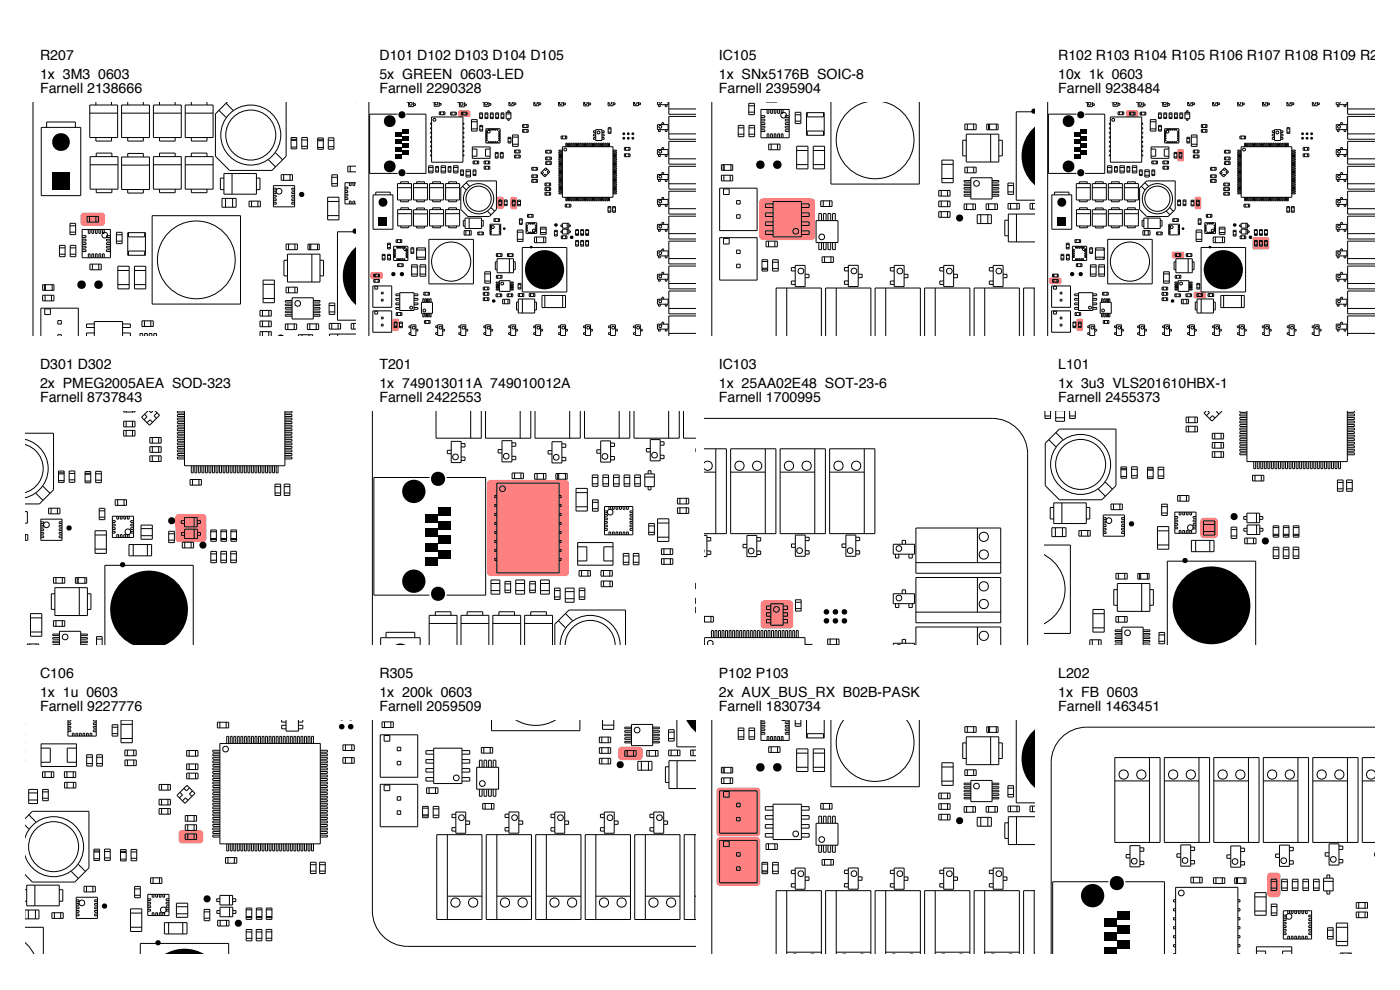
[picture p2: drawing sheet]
<svg xmlns="http://www.w3.org/2000/svg" width="297mm" height="210mm" viewBox="0 0 297 210" stroke-linecap="round" stroke-linejoin="round" font-family="sans-serif">
<defs><g id="words">
<g font-size="3">
<text x="8.5" y="12.8">R207</text>
<text x="8.5" y="16.8">1x 3M3</text>
<text x="20.8" y="16.8">0603</text>
<text x="80.5" y="12.8">D101 D102 D103 D104 D105</text>
<text x="80.5" y="16.8">5x GREEN 0603-LED</text>
<text x="152.5" y="12.8">IC105</text>
<text x="152.5" y="16.8">1x SNx5176B SOIC-8</text>
<text x="224.5" y="12.8">R102 R103 R104 R105 R106 R107 R108 R109 R209 R</text>
<text x="224.5" y="16.8">10x 1k 0603</text>
<text x="8.5" y="19.8">Farnell 2138666</text>
<text x="80.5" y="19.8">Farnell 2290328</text>
<text x="152.5" y="19.8">Farnell 2395904</text>
<text x="224.5" y="19.8">Farnell 9238484</text>
<text x="8.5" y="78.3">D301 D302</text>
<text x="8.5" y="82.3">2x PMEG2005AEA SOD-323</text>
<text x="80.5" y="78.3">T201</text>
<text x="80.5" y="82.3">1x 749013011A 749010012A</text>
<text x="152.5" y="78.3">IC103</text>
<text x="152.5" y="82.3">1x 25AA02E48 SOT-23-6</text>
<text x="224.5" y="78.3">L101</text>
<text x="224.5" y="82.3">1x 3u3 VLS201610HBX-1</text>
<text x="8.5" y="85.3">Farnell 8737843</text>
<text x="80.5" y="85.3">Farnell 2422553</text>
<text x="152.5" y="85.3">Farnell 1700995</text>
<text x="224.5" y="85.3">Farnell 2455373</text>
<text x="8.5" y="143.8">C106</text>
<text x="80.5" y="143.8">R305</text>
<text x="152.5" y="143.8">P102 P103</text>
<text x="224.5" y="143.8">L202</text>
<text x="8.5" y="147.8">1x 1u 0603</text>
<text x="80.5" y="147.8">1x 200k 0603</text>
<text x="152.5" y="147.8">2x AUX_BUS_RX B02B-PASK</text>
<text x="224.5" y="147.8">1x FB 0603</text>
<text x="8.5" y="150.8">Farnell 9227776</text>
<text x="80.5" y="150.8">Farnell 2059509</text>
<text x="152.5" y="150.8">Farnell 1830734</text>
<text x="224.5" y="150.8">Farnell 1463451</text>
</g>
</g></defs>
<path d="M17.3 45.3l.5-.2h3.8a.75 .75 0 0 1 .7 .7v1.4a.75 .75 0 0 1-.7 .7h-3.8a.75 .75 0 0 1-.7-.7v-1.4z" fill="#ff8080"/>
<g fill="#000">
<path d="M11.1 36.5h3.7v3.8h-3.7zM75.6 50.3v16.5v-1.7l-.5-.7a8.3 8.3 0 0 1 0-11.7l.5-.7zM74.9 48.7l.6-.2v1.1l-.6-.2-.1-.4zM58.8 71.3a.98 .98 0 0 1 1.5 0z"/>
<circle cx="12.9" cy="30.2" r="1.89"/>
<circle cx="64" cy="41.3" r=".57"/>
<circle cx="17.3" cy="60.4" r=".91"/>
<circle cx="20.9" cy="60.4" r=".91"/>
</g>
<g fill="none" stroke="#000" stroke-width=".21">
<path d="M7 21.7v49.6M8.8 27h8.3v14.5h-8.3zM9.9 27v-1.1h6.1v1.1M19 22.3h6v6.9h-6zM19 24h6M19.1 33.2h5.9v6.9h-5.9zM19.1 35h5.9M20.3 29.2v.7h3.4v-.7M20.3 21.7v.6M20.4 33.2v-.7h3.3v.7M23.7 21.7v.6M25.8 22.3h5.9v6.9h-5.9z"/>
<path d="M25.8 24h5.9M25.8 33.3h5.9v6.9h-5.9zM25.8 35h5.9M27.1 21.7v.6M27.1 29.2v.7h3.3v-.7M27.1 33.3v-.7h3.3v.7M30.4 21.7v.6M32.5 22.3h6v6.9h-6zM32.5 24h6M32.5 33.2h6v6.9h-6zM32.5 35h6M33.8 29.2v.7h3.4v-.7"/>
<path d="M33.8 33.2v-.7h3.4v.7M33.8 21.7v.6M37.2 21.7v.6M39.3 22.3h5.9v6.9h-5.9zM39.3 33.2h5.9v6.9h-5.9zM39.3 24h5.9M39.3 35h5.9M40.6 29.2v.7h3.3v-.7M40.6 33.2v-.7h3.3v.7M40.6 21.7v.6M43.9 21.7v.6M46.5 23.4l1.5 1.5"/>
<path d="M47.5 37.8h-.7v2.4h.7M47.5 36.8h6.9v4.4h-6.9zM48 21.9l1.5 1.5M48.2 21.7l-2.5 2.5v9l3 3h9l3-3v-11.5M49.2 36.8v4.4M54.4 37.8h.8v2.4h-.8M57 33.9l1.5 1.5M58 39.4h4.5v4.5h-4.5zM58 39.9h.6v.4h-.6M58.5 32.4l1.5 1.5M59.7 37.1h2.4v1.2h-2.4zM60.2 37.1v1.2"/>
<path d="M61.5 37.1v1.2M61.8 29.2h1.2v2.4h-1.2zM61.8 29.8h1.2M61.8 29.6h1.2M61.8 31.2h1.2M62.5 39.9h-.6v.4h.6M64 29.2h1.2v2.4h-1.2zM64 29.7h1.2M64 31h1.2M67.4 29.3h1.2v2.4h-1.2zM67.4 29.9h1.2M67.4 29.6h1.2"/>
<path d="M67.4 31.3h1.2M69.6 29.8h1.2M69.6 29.2h1.2v2.4h-1.2zM69.6 31.1h1.2M70.4 37.1h1.2v2.4h-1.2zM70.4 39h1.2M70.4 37.6h1.2M73.2 39.7h.6v.4h-.6M74.1 38.8v.6h.4v-.6M74.3 35.3v1.2M74.9 38.8v.6h.4v-.6M75.6 35.3h-1.8v1.2h1.8"/>
<path d="M75.6 38.8h-2.4v4.5h2.4M12.6 52.1h1.2v2.4h-1.2zM12.6 53.9h1.2M12.6 52.6h1.2M14.8 47.4h1.2v2.4h-1.2zM14.8 49.3h1.2M14.8 47.9h1.2M14.9 52.1h1.2v2.4h-1.2zM14.9 53.9h1.2M14.9 52.6h1.2M17.4 50.7h.9v.4h-.9M17.4 48.7h6v6h-6z"/>
<path d="M17.4 53h.9v.4h-.9M17.4 52.2h.9v.4h-.9M17.4 51.5h.9v.4h-.9M17.4 50h.9v.4h-.9M18.5 45.9h2.4v1.2h-2.4zM18.7 48.7v.8h.4v-.8M18.7 54.7v-.8h.4v.8M19 45.9v1.2M19.1 56h2.4v1.2h-2.4zM19.5 48.7v.8h.4v-.8M19.5 54.7v-.8h.4v.8M19.6 56v1.2"/>
<path d="M20.2 48.7v.8h.4v-.8M20.2 54.7v-.8h.4v.8M20.4 45.9v1.2M20.4 40.1v.8h3.3v-.8M21 56v1.2M21 48.7v.8h.4v-.8M21 54.7v-.8h.4v.8M21.7 48.7v.8h.4v-.8M21.7 54.7v-.8h.4v.8M23.4 50.7h-.8v.4h.8M23.4 50h-.8v.4h.8M23.4 51.5h-.8v.4h.8"/>
<path d="M23.4 52.2h-.8v.4h.8M23.4 53h-.8v.4h.8M24.7 49.3h1.2v2.4h-1.2zM24.7 49.8h1.2M24.7 51.2h1.2M25 56.5h2.4v4.8h-2.4zM25 57.4h2.4M27.1 40.2v.8h3.3v-.8M27.1 49.4h3.8v4.8h-3.8zM27.3 49.4v.9h3.4v-.9M27.3 54.2v-.9h3.4v.9M28.5 56.5h2.4v4.8h-2.4z"/>
<path d="M28.5 57.4h2.4M32.3 45.8h18.7v18.7h-18.7zM33.8 40.1v.8h3.4v-.8M40.6 40.1v.8h3.3v-.8M47.1 42.1h3v1.9h-3zM47.9 42.1v1.9M49.4 42.1v1.9M52.8 42.7h2.4v1.2h-2.4zM53.4 42.7v1.2M54.7 42.7v1.2M55.8 59.4h2.4v4.8h-2.4zM58 40.7h.6v.4h-.6"/>
<path d="M58 41.4h.6v.4h-.6M58 42.2h.6v.4h-.6M58 42.9h.6v.4h-.6M60.7 51.8h2.4v1.2h-2.4zM61 53.9h6.9v5.9h-6.9zM61 55.2h-.8v3.3h.8M61.2 51.8v1.2M62.5 40.7h-.6v.4h.6M62.5 41.4h-.6v.4h.6M62.5 42.2h-.6v.4h.6M62.5 42.9h-.6v.4h.6M62.6 51.8v1.2"/>
<path d="M65.3 51.8h2.4v1.2h-2.4zM65.7 51.8v1.2M65.9 51.8v1.2M66.2 53.9v5.9M67.4 51.8v1.2M67.9 55.2h.7v3.3h-.7M69.5 41.8h2.4v4.8h-2.4zM69.5 42.7h2.4M69.5 45.7h2.4M73.2 40.5h.6v.3h-.6M73.2 41.2h.6v.4h-.6M73.2 42h.6v.3h-.6"/>
<path d="M74.1 43.3v-.6h.4v.6M74.9 43.3v-.6h.4v.6M75.6 49.2h-4v18.7h4M8.7 71.3v-5.9h7.9v5.9M9 60.4h2.4v1.2h-2.4zM9 62.6h2.4v1.2h-2.4zM9.4 60.4v1.2M9.5 65.5h1.2v1.2h-1.2zM9.6 62.6v1.2M9.6 60.4v1.2M10.9 62.6v1.2M11.1 60.4v1.2"/>
<path d="M12.3 71.3v-.3h.7v.3M12.3 68h.7v.8h-.7zM20 68.7h-1.6v.8h1.6M20 71.3v-3.1h6v3.1M20 70.6h-1.6v.7M25 60.4h2.4M26 68.7h1.7v.8h-1.7M26 70.6h1.7v.7M28.5 60.4h2.4M29.7 71.3v-.5h.6v.5M30.1 68.1h2.4v1.2h-2.4zM30.6 68.1v1.2"/>
<path d="M30.7 71.3v-.5h.6v.5M31.7 71.3v-.5h.5v.5M32 68.1v1.2M32.6 71.3v-.5h.6v.5M55.2 65.9h2.4v1.2h-2.4zM55.2 68.1h2.4v1.2h-2.4zM55.2 71.3v-.9h2.4v.9M55.7 65.9v1.2M55.7 68.1v1.2M55.7 70.4v.9M55.8 63.3h2.4M55.8 60.3h2.4"/>
<path d="M57 65.9v1.2M57 68.1v1.2M57 70.4v.9M60.5 68.7h2.4v1.2h-2.4zM60.7 60.9h2.4v1.2h-2.4zM61.1 68.7v1.2M61.2 60.9v1.2M62 64.5h-1.5v.3h1.5M62 63.8h-1.5v.3h1.5M62 65.3h-1.5v.3h1.5M62 66h-1.5v.3h1.5M62 66.8h-1.5v.3h1.5"/>
<path d="M62 63.2h4.5v4.5h-4.5zM62.4 68.7v1.2M62.6 60.9v1.2M63.3 71.3v-.3h3v.3M64.1 71v.3M65.2 68.7h2.4v1.2h-2.4zM65.6 71v.3M65.7 68.7v1.2M66.5 64.5h1.4v.3h-1.4M66.5 63.8h1.4v.3h-1.4M66.5 65.3h1.4v.3h-1.4M66.5 66h1.4v.3h-1.4"/>
<path d="M66.5 66.8h1.4v.3h-1.4M67.1 68.7v1.2M69.8 64.3h1.2v2.4h-1.2zM69.8 66.2h1.2M69.8 64.8h1.2M69.9 68.6h2.4v1.2h-2.4zM70.4 68.6v1.2M71.6 70.9v.4M71.7 68.6v1.2M75 68.6v1.2M75.6 68.6h-1.1v1.2h1.1M75.6 70.9h-5.7v.4"/>
<circle cx="53.2" cy="28.7" r="6.4"/>
<circle cx="53.2" cy="28.7" r="5.3"/>
<circle cx="22.2" cy="49.9" r=".6"/>
<circle cx="41.7" cy="55.1" r="8.3"/>
<circle cx="59.2" cy="40.6" r=".6"/>
<circle cx="63.2" cy="64.4" r=".6"/>
</g>
<g fill="#ff8080">
<path d="M37.4 111.8l.6-.3h5.1a.75 .75 0 0 1 .7 .8v1.9a.75 .75 0 0 1-.7 .8h-5.1a.75 .75 0 0 1-.8-.8v-1.9z"/>
<path d="M37.4 109.3l.5-.3h5.1a.75 .75 0 0 1 .8 .8v1.9a.75 .75 0 0 1-.8 .8h-5.1a.75 .75 0 0 1-.7-.8v-1.9z"/>
</g>
<g fill="none" stroke="#000" stroke-width=".21">
<path d="M5.5 93.3a6.3 6.3 0 0 1 4.7 6.1 6.3 6.3 0 0 1-4.7 6.2M5.5 94.4a5.3 5.3 0 0 1 3.7 5 5.3 5.3 0 0 1-3.7 5.1M5.5 91.9h5.9v12l-3 3h-2.9M12.4 99.9h1.2v2.4h-1.2zM14.7 99.9h1.2v2.4h-1.2zM20.3 100h1.2v2.4h-1.2zM26.2 91.3h2.4v1.2h-2.4zM26.2 87.2v.2h2.4v-.2M26.2 89.4h2.4v1.2h-2.4zM26.8 87.2v.2M26.8 89.4v1.2M26.8 91.3v1.2"/>
<path d="M28.1 87.2v.2M28.1 89.4v1.2M28.1 91.3v1.2M30.7 87.9l.5 .5-.6 .7M31.3 87.2l-1.3 1.3 1.7 1.7 2.2-2.1-.9-.9M31.7 87.2l.3 .4 .4-.4M31.8 94.8h2.4v1.2h-2.4zM31.8 92.8h2.4v1.2h-2.4zM31.8 96.7h2.4v1.2h-2.4zM32.3 92.8v1.2M32.3 94.8v1.2M32.3 96.7v1.2"/>
<path d="M32.4 89.6l-.6-.5-.6 .6M33.3 87.6l-.6 .6 .5 .5M33.7 92.8v1.2M33.7 94.8v1.2M33.7 96.7v1.2M37.6 87.2v.4h1.5M39.1 87.2v11.6h21.3v-11.6M39.1 88h-1.5v.4h1.5M39.1 88.7h-1.5v.4h1.5M39.1 89.5h-1.5v.4h1.5M39.1 90.2h-1.5v.4h1.5M39.1 91h-1.5v.4h1.5"/>
<path d="M39.1 91.7h-1.5v.4h1.5M39.1 92.5h-1.5v.4h1.5M39.1 93.2h-1.5v.4h1.5M39.1 94h-1.5v.4h1.5M39.1 94.7h-1.5v.4h1.5M39.1 95.5h-1.5v.4h1.5M39.1 96.2h-1.5v.4h1.5M39.1 97h-1.5v.4h1.5M40.6 98.8v1.5h.4v-1.5M41.3 98.8v1.5h.4v-1.5M42.1 98.8v1.5h.4v-1.5M42.8 98.8v1.5h.4v-1.5"/>
<path d="M43.6 98.8v1.5h.4v-1.5M44.3 98.8v1.5h.4v-1.5M45.1 98.8v1.5h.4v-1.5M45.8 98.8v1.5h.4v-1.5M46.6 98.8v1.5h.4v-1.5M47.3 98.8v1.5h.4v-1.5M48.1 98.8v1.5h.4v-1.5M48.8 98.8v1.5h.4v-1.5M49.6 98.8v1.5h.4v-1.5M50.3 98.8v1.5h.4v-1.5M51.1 98.8v1.5h.4v-1.5M51.8 98.8v1.5h.4v-1.5"/>
<path d="M52.6 98.8v1.5h.4v-1.5M53.3 98.8v1.5h.4v-1.5M54.1 98.8v1.5h.4v-1.5M54.8 98.8v1.5h.4v-1.5M55.6 98.8v1.5h.4v-1.5M56.3 98.8v1.5h.4v-1.5M57.1 98.8v1.5h.4v-1.5M57.8 98.8v1.5h.4v-1.5M58.6 98.8v1.5h.4v-1.5M60.4 88h1.5v.4h-1.5M60.4 88.7h1.5v.4h-1.5M60.4 89.5h1.5v.4h-1.5"/>
<path d="M60.4 90.2h1.5v.4h-1.5M60.4 91h1.5v.4h-1.5M60.4 91.7h1.5v.4h-1.5M60.4 92.5h1.5v.4h-1.5M60.4 93.2h1.5v.4h-1.5M60.4 94h1.5v.4h-1.5M60.4 94.7h1.5v.4h-1.5M60.4 95.5h1.5v.4h-1.5M60.4 96.2h1.5v.4h-1.5M60.4 97h1.5v.4h-1.5M61.9 87.2v.4h-1.5M5.5 108.5h.3v2.5h-.3"/>
<path d="M5.5 113.4h.4v1.2h-.4M7.6 104.7l1.5 1.5M8.7 110.7h.6v.4h-.6M8.7 110.1h4.5v4.5h-4.5zM8.7 111.4h.6v.4h-.6M8.7 112.2h.6v.4h-.6M8.7 112.9h.6v.4h-.6M8.7 113.7h.6v.4h-.6M9.1 103.2l1.5 1.5M10.3 107.8h2.4v1.2h-2.4zM10.8 107.8v1.2M12.2 107.8v1.2"/>
<path d="M12.4 100.3h1.2M12.4 100.5h1.2M12.4 102h1.2M13.2 110.7h-.6v.4h.6M13.2 111.4h-.6v.4h.6M13.2 112.2h-.6v.4h.6M13.2 112.9h-.6v.4h.6M13.2 113.7h-.6v.4h.6M14.7 100.4h1.2M14.7 101.8h1.2M18 100h1.2v2.4h-1.2zM18 100.6h1.2"/>
<path d="M18 100.4h1.2M18 102.1h1.2M20.2 112.6h2.4v4.8h-2.4zM20.2 113.5h2.4M20.2 116.5h2.4M20.3 100.5h1.2M20.3 101.9h1.2M21 107.8h1.2v2.4h-1.2zM21 109.7h1.2M21 108.4h1.2M23.8 110.5h.6v.3h-.6M23.8 111.2h.6v.4h-.6"/>
<path d="M23.8 112h.6v.3h-.6M23.8 112.7h.6v.4h-.6M23.8 109.5h4.5v4.5h-4.5zM24.4 106h2.4v1.2h-2.4zM24.8 114v-.6h.4v.6M24.8 109.5v.6h.4v-.6M25 106v1.2M25.5 114v-.6h.4v.6M25.5 109.5v.6h.4v-.6M26.3 109.5v.6h.4v-.6M26.3 114v-.6h.4v.6M26.3 106v1.2"/>
<path d="M27 114v-.6h.4v.6M27 109.5v.6h.4v-.6M27.4 115.5h4.8v2.4h-4.8zM28.3 115.5v2.4M28.3 112.7h-.6v.4h.6M28.3 110.5h-.6v.3h.6M28.3 111.2h-.6v.4h.6M28.3 112h-.6v.3h.6M29.9 111.4h2.4v3h-2.4zM29.9 112.1h2.4M29.9 113.6h2.4M31.3 115.5v2.4"/>
<path d="M35.8 112.7h1.2v2.4h-1.2zM35.8 113.2h1.2M35.8 114.6h1.2M38.7 115h2.4v1.2h-2.4zM39.1 109.7h2.7v2.1h-2.7zM39.1 110.5h-.6v.6h.6M39.2 112.3h2.7v2h-2.7zM39.2 113h-.7v.6h.7M39.2 115v1.2M40.3 101.7h2.4v1.2h-2.4zM40.6 115v1.2M40.9 101.7v1.2"/>
<path d="M41.2 109.7v2.1M41.2 112.3v2M41.8 110.5h.7v.6h-.7M41.9 113h.6v.6h-.6M42.2 101.7v1.2M44.7 114.2h1.2M44.7 112.4h1.2v2.4h-1.2zM44.7 114.5h1.2M44.7 112.8h1.2M44.7 117h1.2v2.4h-1.2zM44.7 117.5h1.2M44.7 118.9h1.2"/>
<path d="M46.9 117h1.2v2.4h-1.2zM46.9 117.5h1.2M46.9 118.9h1.2M46.9 114.2h1.2M46.9 112.4h1.2v2.4h-1.2zM46.9 114.5h1.2M46.9 112.8h1.2M49 117h1.2v2.4h-1.2zM49 117.5h1.2M49 118.8h1.2M49 114.2h1.2M49 112.4h1.2v2.4h-1.2z"/>
<path d="M49 114.5h1.2M49 112.8h1.2M58.3 102.7h1.2v2.4h-1.2zM58.3 103.2h1.2M58.3 104.6h1.2M60.3 102.7h1.2v2.4h-1.2zM60.3 103.2h1.2M60.3 104.6h1.2M5.8 136.8v-.2h2.4v.2M6.3 136.6v.2M6.5 130.2h2.4v4.8h-2.4zM6.5 134.1h2.4"/>
<path d="M6.5 131.1h2.4M7.7 136.6v.2M11.3 131.7h2.4v1.2h-2.4zM11.3 122.5h2.4v1.2h-2.4zM11.6 124.7h6.9v5.9h-6.9zM11.6 126h-.7v3.3h.7M11.9 122.5v1.2M11.9 131.7v1.2M12.6 135.3h-1.4v.3h1.4M12.6 136.8v-2.9h4.5v2.9M12.6 134.5h-1.4v.3h1.4M12.6 136h-1.4v.3h1.4"/>
<path d="M12.6 136.8h-1.4M13.2 122.5v1.2M13.2 131.7v1.2M16 122.5h2.4v1.2h-2.4zM16.4 122.5v1.2M16.6 122.5v1.2M16.8 124.7v5.9M17.1 135.3h1.4v.3h-1.4M17.1 134.5h1.4v.3h-1.4M17.1 136h1.4v.3h-1.4M17.1 136.8h1.4M18 122.5v1.2"/>
<path d="M18.5 126h.8v3.3h-.8M20.5 136.8v-1.7h1.2v1.7M20.5 135.6h1.2M22.2 136.8v-16.9h18.8v16.9"/>
<circle cx="9.9" cy="111.3" r=".6"/>
<circle cx="27.1" cy="112.8" r=".6"/>
<circle cx="13.8" cy="135.1" r=".6"/>
</g>
<g fill="#000">
<path d="M25.8 123.5a8.2 8.2 0 0 1 12.6 1.1 8.2 8.2 0 0 1-3.6 12.2h-5.4a4.9 4.9 0 0 1-4.3-2.4 8.3 8.3 0 0 1 .7-10.9zM68.2 87.2h1.2z"/>
<circle cx="14.7" cy="112" r=".57"/>
<circle cx="26" cy="119.8" r=".57"/>
<circle cx="36.4" cy="110.5" r=".76"/>
<circle cx="43.1" cy="115.7" r=".76"/>
</g>
<path d="M38.1 176.3l.5-.2h3.8a.75 .75 0 0 1 .7 .7v1.4a.75 .75 0 0 1-.7 .7h-3.8a.75 .75 0 0 1-.7-.7v-1.4z" fill="#ff8080"/>
<g fill="none" stroke="#000" stroke-width=".21">
<path d="M8.7 157.8h7.5v4.8h-7.5zM8.7 158.7h2v3h-2M14.4 152.7v3.5h6v-3.5M14.4 153.3h.6v.4h-.6M14.4 154.1h.6v.4h-.6M14.4 154.8h.6v.4h-.6M15 152.7v.3h-.6M15.4 156.2v-.6h.3v.6M16.1 156.2v-.6h.4v.6M16.2 158.7h-1.9v3h1.9M16.9 156.2v-.6h.3v.6M17.6 156.2v-.6h.4v.6"/>
<path d="M18.4 156.2v-.6h.3v.6M19.1 156.2v-.6h.4v.6M19.8 152.7v.3h.6M20.4 153.3h-.6v.4h.6M20.4 154.1h-.6v.4h.6M20.4 154.8h-.6v.4h.6M23.8 153.8h1.2v2.4h-1.2zM23.8 155.6h1.2M23.8 154.3h1.2M25.7 152.8h2.4v4.8h-2.4zM25.7 156.7h2.4M25.7 153.7h2.4"/>
<path d="M26.5 159.1h2.4v1.2h-2.4zM27 159.1v1.2M28.4 159.1v1.2M39.6 159.2h2.4v1.2h-2.4zM40.1 159.2v1.2M41.5 159.2v1.2M46.1 153.2h2.4v1.2h-2.4zM46.6 153.2v1.2M46.7 157.7h21.3v21.3h-21.3zM46.7 159.2h-1.5v.4h1.5M46.7 159.9h-1.5v.4h1.5M48 153.2v1.2"/>
<path d="M48.1 157.7v-1.5h.4v1.5M48.9 157.7v-1.5h.4v1.5M49.6 157.7v-1.5h.4v1.5M50.4 157.7v-1.5h.4v1.5M51.1 157.7v-1.5h.4v1.5M51.9 157.7v-1.5h.4v1.5M52.6 157.7v-1.5h.4v1.5M53.4 157.7v-1.5h.4v1.5M54.1 157.7v-1.5h.4v1.5M54.9 157.7v-1.5h.4v1.5M55.6 157.7v-1.5h.4v1.5M56.4 157.7v-1.5h.4v1.5"/>
<path d="M57.1 157.7v-1.5h.4v1.5M57.9 157.7v-1.5h.4v1.5M58.6 157.7v-1.5h.4v1.5M59.4 157.7v-1.5h.4v1.5M59.8 152.7v.5h.9M60.1 157.7v-1.5h.4v1.5M60.7 153.9h-.9v.7h.9M60.7 152.7v2.4h2.6v-2.4M60.9 157.7v-1.5h.4v1.5M61.6 157.7v-1.5h.4v1.5M62.4 157.7v-1.5h.4v1.5M63.1 157.7v-1.5h.4v1.5"/>
<path d="M63.3 153.9h.9v.7h-.9M63.9 157.7v-1.5h.4v1.5M64.2 152.7v.5h-.9M64.6 157.7v-1.5h.4v1.5M65.4 157.7v-1.5h.4v1.5M66.1 157.7v-1.5h.4v1.5M68 159.2h1.5v.4h-1.5M68 159.9h1.5v.4h-1.5M72.8 158h2.4v1.2h-2.4zM73.3 158v1.2M74.6 158v1.2M5.5 177.3a6.4 6.4 0 0 1 9.7-2.8 6.4 6.4 0 0 1 0 10.2 6.4 6.4 0 0 1-9.7-2.8"/>
<path d="M5.5 175.2l.6 .7M5.5 173.5l1.4-1.4h12v12l-3 3h-9l-1.4-1.4M6.1 167.5h1.9v3h-1.9zM6.1 168.2h1.9M6.1 169.7h1.9M6.1 172.9l1.5 1.5M9 163.7h2.4v1.2h-2.4zM9 167.5h1.2v2.4h-1.2zM9 169.3h1.2M9 168h1.2M9.5 163.7v1.2M10.9 163.7v1.2"/>
<path d="M13.7 163.7h2.4v1.2h-2.4zM13.7 166h2.4v1.2h-2.4zM14.2 163.7v1.2M14.2 166v1.2M15.5 163.7v1.2M15.6 166v1.2M18.4 160.6h1.2M18.4 160.1h1.2v2.4h-1.2zM18.4 162h1.2M20.5 160.6h1.2M20.5 160.1h1.2v2.4h-1.2zM20.5 162h1.2"/>
<path d="M26.5 161.2h2.4v1.2h-2.4zM27 161.2v1.2M28.4 161.2v1.2M33.8 171.5h2.4v1.2h-2.4zM33.8 166.4h2.4v1.2h-2.4zM33.8 169.6h2.4v1.2h-2.4zM34.3 166.4v1.2M34.3 169.6v1.2M34.3 171.5v1.2M35.6 166.4v1.2M35.6 169.6v1.2M35.6 171.5v1.2"/>
<path d="M38.2 168.1l.5 .5-.6 .7M39.3 175h2.4v1.2h-2.4zM39.3 173h2.4v1.2h-2.4zM39.3 176.9h2.4v1.2h-2.4zM39.6 162.1h2.4v1.2h-2.4zM39.6 164h2.4v1.2h-2.4zM39.7 166.6l1.7 1.7-2.2 2.1-1.7-1.7zM39.8 173v1.2M39.8 175v1.2M39.8 176.9v1.2M39.9 169.8l-.6-.5-.6 .6M40.1 162.1v1.2"/>
<path d="M40.1 164v1.2M40.2 167.1l-.6 .7-.6-.6M40.8 167.8l-.6 .6 .5 .5M41.2 173v1.2M41.2 175v1.2M41.2 176.9v1.2M41.5 162.1v1.2M41.5 164v1.2M46.7 160.7h-1.5v.4h1.5M46.7 161.4h-1.5v.4h1.5M46.7 162.2h-1.5v.4h1.5M46.7 162.9h-1.5v.4h1.5"/>
<path d="M46.7 163.7h-1.5v.4h1.5M46.7 164.4h-1.5v.4h1.5M46.7 165.2h-1.5v.4h1.5M46.7 165.9h-1.5v.4h1.5M46.7 166.7h-1.5v.4h1.5M46.7 167.4h-1.5v.4h1.5M46.7 168.2h-1.5v.4h1.5M46.7 168.9h-1.5v.4h1.5M46.7 169.7h-1.5v.4h1.5M46.7 170.4h-1.5v.4h1.5M46.7 171.2h-1.5v.4h1.5M46.7 171.9h-1.5v.4h1.5"/>
<path d="M46.7 172.7h-1.5v.4h1.5M46.7 173.4h-1.5v.4h1.5M46.7 174.2h-1.5v.4h1.5M46.7 174.9h-1.5v.4h1.5M46.7 175.7h-1.5v.4h1.5M46.7 176.4h-1.5v.4h1.5M46.7 177.2h-1.5v.4h1.5M48.1 179v1.5h.4v-1.5M48.9 179v1.5h.4v-1.5M49.6 179v1.5h.4v-1.5M50.4 179v1.5h.4v-1.5M51.1 179v1.5h.4v-1.5"/>
<path d="M51.9 179v1.5h.4v-1.5M52.6 179v1.5h.4v-1.5M53.4 179v1.5h.4v-1.5M54.1 179v1.5h.4v-1.5M54.9 179v1.5h.4v-1.5M55.6 179v1.5h.4v-1.5M56.4 179v1.5h.4v-1.5M57.1 179v1.5h.4v-1.5M57.9 179v1.5h.4v-1.5M58.6 179v1.5h.4v-1.5M59.4 179v1.5h.4v-1.5M60.1 179v1.5h.4v-1.5"/>
<path d="M60.9 179v1.5h.4v-1.5M61.6 179v1.5h.4v-1.5M62.4 179v1.5h.4v-1.5M63.1 179v1.5h.4v-1.5M63.9 179v1.5h.4v-1.5M64.6 179v1.5h.4v-1.5M65.4 179v1.5h.4v-1.5M66.1 179v1.5h.4v-1.5M68 160.7h1.5v.4h-1.5M68 161.4h1.5v.4h-1.5M68 162.2h1.5v.4h-1.5M68 162.9h1.5v.4h-1.5"/>
<path d="M68 163.7h1.5v.4h-1.5M68 164.4h1.5v.4h-1.5M68 165.2h1.5v.4h-1.5M68 165.9h1.5v.4h-1.5M68 166.7h1.5v.4h-1.5M68 167.4h1.5v.4h-1.5M68 168.2h1.5v.4h-1.5M68 168.9h1.5v.4h-1.5M68 169.7h1.5v.4h-1.5M68 170.4h1.5v.4h-1.5M68 171.2h1.5v.4h-1.5M68 171.9h1.5v.4h-1.5"/>
<path d="M68 172.7h1.5v.4h-1.5M68 173.4h1.5v.4h-1.5M68 174.2h1.5v.4h-1.5M68 174.9h1.5v.4h-1.5M68 175.7h1.5v.4h-1.5M68 176.4h1.5v.4h-1.5M68 177.2h1.5v.4h-1.5M72.8 160.7h2.4v1.2h-2.4zM73.3 160.7v1.2M74.6 160.7v1.2M5.5 196.7h3.7v5.6M5.5 193.1h2.8v1.8h-2.8"/>
<path d="M5.5 188.8h.2M5.5 191.2h.2M5.7 187.8h6.9v4.4h-6.9zM6 193.1v1.8M7.4 187.8v4.4M7.5 193.1v1.8M11 193.6h2.4v1.2h-2.4zM11.5 193.6v1.2M12.6 188.8h.7v2.4h-.7M12.9 193.6v1.2M15.1 184.9l1.5 1.5M16.2 192.4h.6v.4h-.6"/>
<path d="M16.2 193.2h.6v.3h-.6M16.2 191.7h.6v.3h-.6M16.2 190.9h.6v.4h-.6M16.2 190.3h4.5v4.5h-4.5zM16.2 193.9h.6v.4h-.6M16.6 183.4l1.5 1.5M17.8 188h2.4v1.2h-2.4zM18.3 188v1.2M19.7 188v1.2M19.9 180.5h1.2M19.9 180.1h1.2v2.4h-1.2zM19.9 180.7h1.2"/>
<path d="M19.9 182.2h1.2M20.7 192.4h-.6v.4h.6M20.7 193.2h-.6v.3h.6M20.7 191.7h-.6v.3h.6M20.7 190.9h-.6v.4h.6M20.7 193.9h-.6v.4h.6M22.2 180.1h1.2v2.4h-1.2zM22.2 180.7h1.2M22.2 182h1.2M25.6 180.2h1.2v2.4h-1.2zM25.6 180.8h1.2M25.6 180.6h1.2"/>
<path d="M25.6 182.3h1.2M27.7 192.8h2.4v4.8h-2.4zM27.7 193.7h2.4M27.7 196.7h2.4M27.8 180.2h1.2v2.4h-1.2zM27.8 180.7h1.2M27.8 182.1h1.2M28.6 188.1h1.2v2.4h-1.2zM28.6 189.9h1.2M28.6 188.6h1.2M31.4 190.7h.6v.3h-.6M31.4 191.4h.6v.4h-.6"/>
<path d="M31.4 192.2h.6v.3h-.6M31.4 192.9h.6v.4h-.6M31.4 189.7h4.5v4.5h-4.5zM32 186.2h2.4v1.2h-2.4zM32.3 194.2v-.6h.4v.6M32.3 189.7v.6h.4v-.6M32.5 186.2v1.2M33 194.2v-.6h.4v.6M33 189.7v.6h.4v-.6M33.8 194.2v-.6h.4v.6M33.8 189.7v.6h.4v-.6M33.8 186.2v1.2"/>
<path d="M34.5 189.7v.6h.4v-.6M34.5 194.2v-.6h.4v.6M34.9 195.7h4.8v2.4h-4.8zM35.8 195.7v2.4M35.9 192.2h-.6v.3h.6M35.9 190.7h-.6v.3h.6M35.9 192.9h-.6v.4h.6M35.9 191.4h-.6v.4h.6M37.4 191.6h2.4v3h-2.4zM37.4 192.4h2.4M37.4 193.9h2.4M38.8 195.7v2.4"/>
<path d="M43.3 192.9h1.2v2.4h-1.2zM43.3 194.8h1.2M43.3 193.4h1.2M46.2 195.3h2.4v1.2h-2.4zM46.7 190h2.7v2h-2.7zM46.7 190.7h-.7v.6h.7M46.7 192.5h2.7v2h-2.7zM46.7 193.2h-.7v.6h.7M46.7 195.3v1.2M47.8 181.9h2.4v1.2h-2.4zM48.1 195.3v1.2M48.4 181.9v1.2"/>
<path d="M48.7 190v2M48.7 192.5v2M49.4 190.7h.6v.6h-.6M49.4 193.2h.7v.6h-.7M49.7 181.9v1.2M52.2 192.6h1.2v2.4h-1.2zM52.2 194.4h1.2M52.2 194.7h1.2M52.2 193h1.2M52.2 197.2h1.2v2.4h-1.2zM52.2 197.7h1.2M52.2 199.1h1.2"/>
<path d="M54.4 197.2h1.2v2.4h-1.2zM54.4 197.7h1.2M54.4 199.1h1.2M54.4 192.6h1.2v2.4h-1.2zM54.4 194.4h1.2M54.4 194.7h1.2M54.4 193h1.2M56.5 197.2h1.2v2.4h-1.2zM56.5 197.7h1.2M56.5 199h1.2M56.5 192.6h1.2v2.4h-1.2zM56.5 194.4h1.2"/>
<path d="M56.5 194.7h1.2M56.5 193h1.2M65.9 182.9h1.2v2.4h-1.2zM65.9 183.4h1.2M65.9 184.8h1.2M67.8 182.9h1.2v2.4h-1.2zM67.8 183.4h1.2M67.8 184.8h1.2M5.5 200.1l.9 1 .7 1.2M29.8 202.3v-2.2h18.7v2.2"/>
<circle cx="47.9" cy="158.9" r=".6"/>
<circle cx="11.4" cy="179.6" r="5.3"/>
<circle cx="17.4" cy="191.5" r=".6"/>
<circle cx="34.7" cy="193" r=".6"/>
</g>
<g fill="#000">
<path d="M71.9 152.7h1.2l-.8 .1zM73.8 152.7h1.2l-.8 .1z"/>
<path d="M30.9 202.3h4.1a8.7 8.7 0 0 1 8.3 0h4.1zM75.6 152.7v.1z"/>
<circle cx="72.5" cy="154.2" r=".59"/>
<circle cx="74.4" cy="154.2" r=".6"/>
<circle cx="22.2" cy="192.2" r=".57"/>
<circle cx="43.9" cy="190.7" r=".76"/>
<circle cx="50.6" cy="195.9" r=".76"/>
<circle cx="33.5" cy="200" r=".57"/>
</g>
<g fill="#ff8080">
<path d="M105.6 41.8l.9-.1 .3 .2 .1 2.1-.2 .3-.9 .1-.3-.2-.1-2.1z"/>
<path d="M78.6 57.9l.4-.2 2 .1 .2 .3v.9l-.4 .2-2-.1-.2-.3z"/>
<path d="M83.3 67.8l.3-.2h.7l.3 .2 .1 2.1-.2 .3h-.9l-.3-.1z"/>
<path d="M108.3 41.9l.4-.1h.6l.4 .1v2.1l-.2 .3-.8 .1-.4-.2z"/>
<path d="M97.2 23.6l.3-.2h2.1l.2 .4v.8l-.4 .2h-2.1l-.1-.4z"/>
</g>
<g fill="#000">
<path d="M83.9 29.7h1.4v.9h-1.4zM83.9 31.2h1.4v.9h-1.4zM83.9 28.1h1.4v.9h-1.4zM83.9 32.7h1.4v.9h-1.4zM85.3 27.4h1.3v.9h-1.3zM85.3 28.9h1.3v.9h-1.3zM85.3 30.4h1.3v.9h-1.3zM85.3 32h1.3v.9h-1.3zM132.1 28.2h.4v.4h-.4zM132.1 29.1h.4v.5h-.4zM133.1 28.2h.4v.4h-.4zM133.1 29.1h.4v.5h-.4z"/>
<path d="M134.1 29.1h.4v.5h-.4zM80.3 46.1h1.9v1.9h-1.9zM106.8 48.3h.4v.4h-.4zM112.5 52.2h.4v.4h-.4zM117.7 47.5h.5l.1 .2-.1 .3h-.5l-.1-.3zM121 50.1h.6l.1 .2-.1 .3h-.6l-.1-.3zM104.5 63.6h.5l.1 .3-.1 .2h-.5l-.1-.2z"/>
<path d="M111.4 57.2a4.2 4.2 0 0 1 8.3 0 4.2 4.2 0 0 1-8.3 0zM134.1 28.2h.4v.4h-.4z"/>
<circle cx="82.7" cy="35.3" r="1.26"/>
<circle cx="82.7" cy="25.7" r="1.26"/>
<circle cx="85.3" cy="24.4" r=".76"/>
<circle cx="85.3" cy="36.7" r=".76"/>
<circle cx="81.3" cy="42.9" r=".95"/>
<circle cx="83.5" cy="58.2" r=".46"/>
<circle cx="85.3" cy="58.2" r=".46"/>
</g>
<g fill="none" stroke="#000" stroke-width=".21">
<path d="M78.3 21.7v49.6M84.3 39.8h3M84.3 38.9h3v3.5h-3zM84.4 24.2h-6v12.6h6M85 38.9v-.3h1.7v.3M86.2 24.2h4.2v12.6h-4.2M86.7 21.7v.9h1.1v-.9M86.9 21.8h.5v.4h-.5zM87.7 39.8h3M87.7 38.9h3v3.5h-3zM87.8 22h.4v.4h-.4M88.4 38.9v-.3h1.7v.3"/>
<path d="M90.9 35.2h1v1.5h-1zM90.9 35.5h1M90.9 36.3h1M91.1 39.8h3M91.1 38.9h3v3.5h-3zM91.6 27.1h-.3v.2h.3M91.6 31.9h-.3v.2h.3M91.6 32.9h-.3v.2h.3M91.6 30h-.3v.2h.3M91.6 24.8h6.6v9.6h-6.6zM91.6 26.1h-.3v.3h.3M91.6 28.1h-.3v.2h.3"/>
<path d="M91.6 29h-.3v.2h.3M91.6 30.9h-.3v.3h.3M91.8 38.9v-.3h1.7v.3M92 25.2h.4v.4h-.4zM92.1 21.7v.8h1.1v-.8M92.4 21.7l-.1 .2 .3 .3 .3-.3-.2-.2M92.4 36.3h.6M92.4 35.3h.6v1.2h-.6zM92.4 35.6h.6M93.2 21.9h.4v.4h-.4M93.2 23.7h1.2v.6h-1.2zM93.5 23.7v.6"/>
<path d="M93.6 35.2h.9v1.5h-.9zM93.6 35.5h.9M93.6 36.3h.9M94.1 23.7v.6M94.5 39.8h3M94.5 38.9h3v3.5h-3zM95.1 36.3h.6M95.1 35.3h.6v1.2h-.6zM95.1 35.6h.6M95.2 38.9v-.3h1.7v.3M95.6 23.8h1.2v.6h-1.2zM95.9 23.8v.6"/>
<path d="M96.2 35.2h1v1.5h-1zM96.2 35.5h1M96.2 36.3h1M96.6 23.8v.6M97 21.7h.1M97.7 21.8h.4v.5h-.4zM97.7 36h.6v1.2h-.6zM97.7 36.3h.6M97.7 37h.6M97.9 23.8h1.2v.6h-1.2zM98.1 23.8v.6M98.1 39.5l.8 .8"/>
<path d="M98.2 23.8v.6M98.2 27.1h.2v.2h-.2M98.2 31.9h.2v.2h-.2M98.2 26.1h.2v.3h-.2M98.2 28.1h.2v.2h-.2M98.2 29h.2v.2h-.2M98.2 30h.2v.2h-.2M98.2 30.9h.2v.3h-.2M98.2 32.9h.2v.2h-.2M98.5 22.1h.4v.3h-.4M98.5 21.7v1h-1v-1h-.5M98.9 36h.9v1.5h-.9z"/>
<path d="M98.9 36.4h.9M98.9 37.2h.9M98.9 38.8l.8 .7M98.9 23.8v.6M99.3 38.4h6v6l-1.5 1.5h-4.5l-1.5-1.5v-4.5zM100 25.4h1.2v2.4h-1.2zM100 27.3h1.2M100 25.8h1.2M100.2 31.2h3.8v2.4h-3.8zM100.2 31.6h1v1.5h-1M100.4 34.2h1.2v.6h-1.2zM100.4 36h.6v1.2h-.6z"/>
<path d="M100.4 36.3h.6M100.4 37h.6M100.6 34.2v.6M101.3 34.2v.6M101.8 23.9h.6v1.3h-.6zM101.8 24.9h.6M101.8 24.2h.6M101.8 26.6h.6v1.2h-.6zM101.8 27.5h.6M101.8 26.9h.6M102.7 21.7v.9h1v-.9M102.7 34.2h1.2v.6h-1.2z"/>
<path d="M102.7 35.3h1.2v.6h-1.2zM102.9 23.9h.6v1.3h-.6zM102.9 24.9h.6M102.9 24.2h.6M103 34.2v.6M103 35.3v.6M103 21.7l-.2 .3 .3 .3 .3-.3-.2-.3M103.1 27.3h3v3h-3zM103.1 27.8h.3v.2h-.3M103.1 28.2h.3v.2h-.3M103.1 28.5h.3v.2h-.3M103.1 28.9h.3v.2h-.3"/>
<path d="M103.1 29.3h.3v.2h-.3M103.1 29.7h.3v.2h-.3M103.5 27.7h.4v.4h-.4zM103.6 27.3v.3h.1v-.3M103.6 30.3v-.3h.1v.3M103.6 34.2v.6M103.7 35.3v.6M103.7 22h.4v.3h-.4M103.9 27.3v.3h.2v-.3M103.9 30.3v-.3h.2v.3M104 31.6h-1v1.5h1M104 23.9h.6v1.3h-.6z"/>
<path d="M104 24.9h.6M104 24.2h.6M104.3 27.3v.3h.2v-.3M104.3 30.3v-.3h.2v.3M104.7 27.3v.3h.2v-.3M104.7 30.3v-.3h.2v.3M105.1 27.3v.3h.2v-.3M105.1 30.3v-.3h.2v.3M105.1 32.3h.6v1.2h-.6zM105.1 32.6h.6M105.1 33.3h.6M105.2 23.9h.6v1.3h-.6z"/>
<path d="M105.2 24.9h.6M105.2 24.2h.6M105.4 27.3v.3h.2v-.3M105.4 30.3v-.3h.2v.3M106.1 27.8h-.3v.2h.3M106.1 28.2h-.3v.2h.3M106.1 28.5h-.3v.2h.3M106.1 28.9h-.3v.2h.3M106.1 29.3h-.3v.2h.3M106.1 29.7h-.3v.2h.3M106.2 32.6h.6M106.2 33.3h.6"/>
<path d="M106.2 32.3h.6v1.2h-.6zM106.3 23.9h.6v1.3h-.6zM106.3 24.9h.6M106.3 24.2h.6M107.4 24.2h1M107.4 23.8h1v1.4h-1zM107.7 23.8v-.3h.3v.3M107.7 25.2v.3h.3v-.3M107.8 29.1h.6v1.2h-.6zM107.8 30.1h.6M107.8 29.4h.6M108 21.7v.7h1v-.7"/>
<path d="M108.2 21.7v.4h.2h.2l.1-.4M108.7 28.6h1.3v2.5h-1.3zM108.7 30.6h1.3M108.7 29.1h1.3M109 21.8h.4v.4h-.4M109.2 31.8h1.2v.6h-1.2zM109.2 32.9h1.2v.6h-1.2zM109.4 31.8v.6M109.4 32.9v.6M110.1 31.8v.6M110.1 32.9v.6M110.9 26.4h1.2v.6h-1.2z"/>
<path d="M110.9 27.5h1.2v.6h-1.2zM111.1 26.4v.6M111.1 27.5v.6M111.8 26.4v.6M111.8 27.5v.6M112.8 38.1h1.2v.6h-1.2zM112.8 35.5h1.2v.6h-1.2zM112.8 37.1h1.2v.6h-1.2zM113.1 35.5v.6M113.1 37.1v.6M113.1 38.1v.6M113.3 21.7v.7h1v-.7"/>
<path d="M113.5 21.7v.4h.2h.2l.1-.4M113.8 35.5v.6M113.8 37.1v.6M113.8 38.1v.6M114.3 21.8h.4v.4h-.4M114.7 36.7l1.1-1.1 .9 .9-1.1 1zM115.1 36.4l.2 .2-.3 .3M115.6 39.8h1.2v.6h-1.2zM115.6 38.8h1.2v.6h-1.2zM115.8 31.9h1.2v.6h-1.2zM115.8 33.3h1.2v.6h-1.2zM115.8 34.3h1.2v.6h-1.2z"/>
<path d="M115.9 38.8v.6M115.9 39.8v.6M115.9 37.2l-.3-.3-.3 .4M116 31.9v.6M116 33.3v.6M116 34.3v.6M116.1 35.9l-.4 .3-.2-.3M116.4 36.2l-.3 .3 .2 .3M116.6 38.8v.6M116.6 39.8v.6M116.7 31.9v.6M116.7 33.3v.6"/>
<path d="M116.7 34.3v.6M118.5 21.7v.8h1.1v-.8M118.7 21.7l.1 .4 .2 .1 .2-.1v-.4M119.1 28.9h1.2v.6h-1.2zM119.3 28.9v.6M119.3 38.7h-.7v.2h.7M119.3 37.9h-.7v.2h.7M119.3 32.6h-.7v.2h.7M119.3 32.2h-.7v.2h.7M119.3 31.9h-.7v.2h.7M119.3 33.7h-.7v.2h.7M119.3 34.9h-.7v.2h.7"/>
<path d="M119.3 34.1h-.7v.2h.7M119.3 36h-.7v.2h.7M119.3 35.3h-.7v.2h.7M119.3 31.1h10.8v10.8h-10.8zM119.3 33h-.7v.2h.7M119.3 33.4h-.7v.2h.7M119.3 34.5h-.7v.2h.7M119.3 35.6h-.7v.2h.7M119.3 36.4h-.7v.2h.7M119.3 36.8h-.7v.2h.7M119.3 37.1h-.7v.2h.7M119.3 37.5h-.7v.2h.7"/>
<path d="M119.3 38.3h-.7v.2h.7M119.3 39h-.7v.2h.7M119.3 39.4h-.7v.2h.7M119.3 39.8h-.7v.2h.7M119.6 21.9h.4v.3h-.4M119.7 31.5h.4v.5h-.4zM120 28.9v.6M120.1 31.1v-.7h.2v.7M120.4 31.1v-.7h.2v.7M120.8 31.1v-.7h.2v.7M121.2 31.1v-.7h.2v.7M121.6 31.1v-.7h.2v.7"/>
<path d="M121.9 31.1v-.7h.2v.7M122.3 31.1v-.7h.2v.7M122.7 31.1v-.7h.2v.7M123.1 31.1v-.7h.2v.7M123.5 31.1v-.7h.2v.7M123.8 31.1v-.7h.2v.7M123.8 21.7v.8h1.1v-.8M124.1 21.7v.4l.2 .1 .2-.1v-.4M124.2 31.1v-.7h.2v.7M124.6 31.1v-.7h.2v.7M124.9 21.9h.4v.3h-.4M125 31.1v-.7h.2v.7"/>
<path d="M125.3 31.1v-.7h.2v.7M125.7 31.1v-.7h.2v.7M126.1 31.1v-.7h.2v.7M126.4 28.5h-.5v.3h.5M126.4 27.7h-.5v.4h.5M126.4 29.2h-.5v.4h.5M126.4 27.5h1.3v2.3h-1.3zM126.5 31.1v-.7h.2v.7M126.8 27.9h.4v.4h-.4zM126.9 31.1v-.7h.2v.7M127.2 31.1v-.7h.2v.7M127.6 31.1v-.7h.2v.7"/>
<path d="M127.7 28.5h.5v.3h-.5M127.7 27.7h.5v.4h-.5M127.7 29.2h.5v.4h-.5M128 31.1v-.7h.2v.7M128.4 31.1v-.7h.2v.7M128.7 31.1v-.7h.2v.7M129 21.7v.7h1.1v-.7M129 27.3h.6M129 27.1h.6v1.2h-.6zM129 28h.6M129.1 31.1v-.7h.2v.7M129.2 21.7l.1 .4h.2h.2v-.4"/>
<path d="M130.1 38.7h.7v.2h-.7M130.1 37.9h.7v.2h-.7M130.1 32.6h.7v.2h-.7M130.1 32.2h.7v.2h-.7M130.1 31.9h.7v.2h-.7M130.1 33.7h.7v.2h-.7M130.1 34.9h.7v.2h-.7M130.1 34.1h.7v.2h-.7M130.1 36h.7v.2h-.7M130.1 35.3h.7v.2h-.7M130.1 33h.7v.2h-.7M130.1 33.4h.7v.2h-.7"/>
<path d="M130.1 34.5h.7v.2h-.7M130.1 35.6h.7v.2h-.7M130.1 36.4h.7v.2h-.7M130.1 36.8h.7v.2h-.7M130.1 37.1h.7v.2h-.7M130.1 37.5h.7v.2h-.7M130.1 38.3h.7v.2h-.7M130.1 39h.7v.2h-.7M130.1 39.4h.7v.2h-.7M130.1 39.8h.7v.2h-.7M130.1 21.8h.4v.4h-.4M132.5 32.6h1.2v.6h-1.2z"/>
<path d="M132.5 31.3h1.2v.6h-1.2zM132.7 31.3v.6M132.7 32.6v.6M133.4 31.3v.6M133.4 32.6v.6M134.4 21.7v.7h1.1v-.7M134.6 21.7l.1 .4h.2h.2v-.4M135.5 21.8h.4v.4h-.4M139.5 37h2.3v1.1h-2.3zM139.5 26.4h2.3v1.1h-2.3zM139.5 21.7v.5h2.3v-.5M139.5 31.7h2.3v1.1h-2.3z"/>
<path d="M139.7 32.8v.4h.4v-.4M139.7 38.1v.4h.4v-.4M139.7 22.2v.4h.4v-.4M139.7 27.5v.4h.4v-.4M139.8 21.7l.3 .2 .3-.2M139.9 37.3h.4v.4h-.4zM139.9 32h.4v.4h-.4zM139.9 26.7h.4v.4h-.4zM140.4 31.7v-.4h.4v.4M140.4 37v-.4h.4v.4M140.4 26.4v-.4h.4v.4M141.2 32.8v.4h.3v-.4"/>
<path d="M141.2 38.1v.4h.3v-.4M141.2 22.2v.4h.3v-.4M141.2 27.5v.4h.3v-.4M141.9 21.7v2.5h5.7M141.9 39h5.7M141.9 33.7h5.7M141.9 28.4h5.7M141.9 23.1h5.7M147.6 35.3h-5.7v4.8h5.7M147.6 24.7h-5.7v4.8h5.7M147.6 30h-5.7v4.8h5.7M79.1 41.3h4.3v7.3h-4.3z"/>
<path d="M79.3 58.2h1.2v.6h-1.2zM79.3 59.3h1.2v.6h-1.2zM79.5 58.2v.6M79.6 59.3v.6M79.6 58.2v.6M79.7 41.3v-.5h3.1v.5M80.2 59.3v.6M80.3 58.2v.6M81.1 54.9h.6M81.1 54.2h.6M81.1 54h.6v1.2h-.6zM82.2 51.6h.6v1.2h-.6z"/>
<path d="M82.2 52.5h.6M82.2 51.9h.6M82.2 54h.6v1.2h-.6zM82.2 54.9h.6M82.2 54.2h.6M83.5 52.2h3v3.1h-3zM83.5 54.4h.4v.2h-.4M83.5 54h.4v.2h-.4M83.5 53.7h.4v.2h-.4M83.5 53.3h.4v.2h-.4M83.5 52.9h.4v.2h-.4M84 50.9h1.3v.6h-1.3z"/>
<path d="M84.2 52.2v.5h.2v-.5M84.2 55.3v-.4h.2v.4M84.3 50.9v.6M84.3 56h1.3v.6h-1.3zM84.4 44.5h3v3.4h-3zM84.4 45.3h3M84.6 52.2v.5h.1v-.5M84.6 55.3v-.4h.1v.4M84.6 56v.6M84.9 52.2v.5h.2v-.5M84.9 55.3v-.4h.2v.4M85 42.4v.4h1.7v-.4"/>
<path d="M85 50.9v.6M85 44.5v-.4h1.7v.4M85 47.9v.4h1.7v-.4M85.3 56v.6M85.3 52.2v.5h.2v-.5M85.3 55.3v-.4h.2v.4M85.7 52.2v.5h.2v-.5M85.7 55.3v-.4h.2v.4M85.7 52.6h.5v.5h-.5zM86.5 52.9h-.4v.2h.4M86.5 53.3h-.4v.2h.4M86.5 53.7h-.4v.2h.4"/>
<path d="M86.5 54h-.4v.2h.4M86.5 54.4h-.4v.2h.4M87.2 52.6h.6v1.2h-.6zM87.2 52.8h.6M87.2 53.5h.6M87.3 56.2h1.2v2.4h-1.2zM87.3 58.1h1.2M87.3 56.6h1.2M87.7 45.4h3M87.7 44.5h3v3.5h-3zM88.4 42.4v.4h1.7v-.4M88.4 44.5v-.4h1.7v.4"/>
<path d="M88.4 48v.4h1.7v-.4M88.4 52.6h1.9v2.4h-1.9zM88.5 52.6v.4h1.7v-.4M88.5 55v-.4h1.7v.4M89.1 56.2h1.2v2.4h-1.2zM89.1 58.1h1.2M89.1 56.6h1.2M91 50.8h9.4v9.4h-9.4zM91.1 44.5h3v3.4h-3zM91.1 45.3h3M91.8 44.5v-.4h1.7v.4M91.8 42.4v.4h1.7v-.4"/>
<path d="M91.8 47.9v.4h1.7v-.4M94.5 44.5h3v3.4h-3zM94.5 45.3h3M95.2 44.5v-.4h1.7v.4M95.2 42.4v.4h1.7v-.4M95.2 47.9v.4h1.7v-.4M98.5 48.9h1.5v1h-1.5zM98.7 46.8h-.4v1.2h.4M98.7 46.3h3.4v2.2h-3.4zM98.8 48.9v1M99.5 46.3v2.2M99.6 48.9v1"/>
<path d="M101.4 49.2h1.2v.6h-1.2zM101.6 49.2v.6M102.1 46.8h.4v1.2h-.4M102.3 49.2v.6M102.9 58.1h1.2M102.9 57.7h1.2v2.4h-1.2zM102.9 59.6h1.2M103.4 44.8l.8 .8M104 48.6h.3v.2h-.3M104 47.6h2.2v2.2h-2.2zM104 47.8h.3v.2h-.3M104 49.4h.3v.1h-.3"/>
<path d="M104 48.2h.3v.2h-.3M104 49h.3v.2h-.3M104.2 44l.7 .8M104.4 47.9h.4v.5h-.4zM104.8 46.4h1.2v.6h-1.2zM105.1 46.4v.6M105.3 53.8h1.2v.6h-1.2zM105.3 58.4h1.2v.6h-1.2zM105.5 54.9h3.4v3h-3.4zM105.5 55.5h-.4v1.7h.4M105.6 53.8v.6M105.6 58.4v.6"/>
<path d="M105.7 46.4v.6M105.9 42.4h.6v1.2h-.6zM105.9 42.6h.6M105.9 42.7h.6M105.9 43.4h.6M106 59.8h-.8v.2h.8M106 59.6h2.2v2.2h-2.2zM106.2 48.6h-.3v.2h.3M106.2 47.8h-.3v.2h.3M106.2 49.4h-.3v.1h.3M106.2 48.2h-.3v.2h.3M106.2 49h-.3v.2h.3"/>
<path d="M106.3 53.8v.6M106.3 58.4v.6M106.4 59.9h.4v.5h-.4zM107 43.4h.6M107 42.4h.6v1.2h-.6zM107 42.7h.6M107.7 53.8h1.2v.6h-1.2zM107.8 53.8v.6M108 53.8v.6M108.1 54.9v3M108.2 59.8h.7v.2h-.7M108.7 53.8v.6"/>
<path d="M108.7 42.5h.6v1.2h-.6zM108.7 42.8h.6M108.7 42.7h.6M108.7 43.5h.6M108.9 55.5h.4v1.7h-.4M109.8 48.8h1.2v2.4h-1.2zM109.8 49.3h1.2M109.8 50.8h1.2M109.8 42.5h.6v1.2h-.6zM109.8 43.4h.6M109.8 42.7h.6M110.2 46.4h.6v1.2h-.6z"/>
<path d="M110.2 47.4h.6M110.2 46.7h.6M110.8 52.5h9.5v9.4h-9.5zM111.6 47.7h.3v.2h-.3M111.6 48.1h.3v.2h-.3M111.6 48.5h.3v.2h-.3M111.6 48.9h.3v.1h-.3M111.6 47.3h2.3v2.2h-2.3zM111.9 45.5h1.2v.6h-1.2zM112.1 47.3v.3h.2v-.3M112.1 49.5v-.3h.2v.3M112.2 45.5v.6"/>
<path d="M112.5 49.5v-.3h.2v.3M112.5 47.3v.3h.2v-.3M112.8 47.3v.3h.2v-.3M112.8 49.5v-.3h.2v.3M112.9 45.5v.6M113.1 48.7h.4v.4h-.4zM113.2 47.3v.3h.2v-.3M113.2 49.5v-.3h.2v.3M113.4 50.3h2.4v1.2h-2.4zM113.8 50.3v1.2M113.9 48.5h-.3v.2h.3M113.9 47.7h-.3v.2h.3"/>
<path d="M113.9 48.9h-.3v.1h.3M113.9 48.1h-.3v.2h.3M114.7 48.2h1.2v1.5h-1.2zM114.7 48.6h1.2M114.7 49.3h1.2M115.4 50.3v1.2M115.6 40.8h1.2v.6h-1.2zM115.9 40.8v.6M116.6 40.8v.6M117.6 48.9h.6v1.2h-.6zM117.6 49.8h.6M117.6 49.1h.6"/>
<path d="M119.1 50h1.2v.6h-1.2zM119.3 47.4h1.4v1h-1.4zM119.3 47.7h-.3v.3h.3M119.3 40.2h-.7v.2h.7M119.3 40.5h-.7v.3h.7M119.3 40.9h-.7v.2h.7M119.3 49h-.3v.3h.3M119.3 48.6h1.4v1.1h-1.4zM119.4 50v.6M119.9 43.3h1.2v.6h-1.2zM120 50v.6M120.1 41.9v.7h.2v-.7"/>
<path d="M120.2 43.3v.6M120.3 47.4v1M120.4 48.6v1.1M120.4 41.9v.7h.2v-.7M120.7 47.7h.3v.3h-.3M120.7 49h.3v.3h-.3M120.8 41.9v.7h.2v-.7M120.9 43.3v.6M121.2 41.9v.7h.2v-.7M121.6 41.9v.7h.2v-.7M121.9 41.9v.7h.2v-.7M122.1 48.9h.6"/>
<path d="M122.1 49.6h.6M122.1 48.7h.6v1.2h-.6zM122.1 49.7h.6M122.1 51h.6v1.2h-.6zM122.1 51.3h.6M122.1 52h.6M122.3 41.9v.7h.2v-.7M122.7 41.9v.7h.2v-.7M123.1 41.9v.7h.2v-.7M123.2 51h.6v1.2h-.6zM123.2 51.3h.6M123.2 52h.6"/>
<path d="M123.2 48.9h.6M123.2 49.6h.6M123.2 48.7h.6v1.2h-.6zM123.2 49.7h.6M123.5 41.9v.7h.2v-.7M123.8 41.9v.7h.2v-.7M124.2 41.9v.7h.2v-.7M124.3 51h.6v1.2h-.6zM124.3 51.3h.6M124.3 51.9h.6M124.3 48.9h.6M124.3 49.6h.6"/>
<path d="M124.3 48.7h.6v1.2h-.6zM124.3 49.7h.6M124.6 41.9v.7h.2v-.7M125 41.9v.7h.2v-.7M125.3 41.9v.7h.2v-.7M125.7 41.9v.7h.2v-.7M126.1 41.9v.7h.2v-.7M126.5 41.9v.7h.2v-.7M126.9 41.9v.7h.2v-.7M127.2 41.9v.7h.2v-.7M127.6 41.9v.7h.2v-.7M128 41.9v.7h.2v-.7"/>
<path d="M128.4 41.9v.7h.2v-.7M128.7 41.9v.7h.2v-.7M129 43.8h.6v1.2h-.6zM129 44.1h.6M129 44.8h.6M129.1 41.9v.7h.2v-.7M130 43.8h.6v1.2h-.6zM130 44.1h.6M130 44.8h.6M130.1 40.2h.7v.2h-.7M130.1 40.5h.7v.3h-.7M130.1 40.9h.7v.2h-.7"/>
<path d="M139.5 47.6h2.3v1.1h-2.3zM139.5 42.3h2.3v1.1h-2.3zM139.5 53.2h2.3v1.1h-2.3zM139.5 58.2h2.3v1h-2.3zM139.7 48.7v.4h.4v-.4M139.7 43.4v.4h.4v-.4M139.7 54.3v.4h.4v-.4M139.7 59.2v.5h.4v-.5M139.9 58.4h.4v.4h-.4zM139.9 53.5h.4v.4h-.4zM139.9 47.8h.4v.5h-.4zM139.9 42.6h.4v.4h-.4z"/>
<path d="M140.4 53.2v-.4h.4v.4M140.4 42.3v-.4h.4v.4M140.4 47.6v-.4h.4v.4M140.4 58.2v-.4h.4v.4M141.2 48.7v.4h.3v-.4M141.2 43.4v.4h.3v-.4M141.2 54.3v.4h.3v-.4M141.2 59.2v.5h.3v-.5M141.9 49.6h5.7M141.9 54.9h5.7M141.9 44.3h5.7M147.6 40.6h-5.7v4.8h5.7"/>
<path d="M147.6 45.9h-5.7v4.8h5.7M147.6 51.2h-5.7v4.8h5.7M147.6 56.4h-5.7v4.9h5.7M79.1 60.7h4v4.5h-4zM79.1 66h4v4.5h-4zM79.5 60.7h.6v.6h-.6zM79.5 66h.6v.6h-.6zM80.9 63.5h.4v.4h-.4zM80.9 68.8h.4v.4h-.4zM80.9 62h.4v.4h-.4zM80.9 67.3h.4v.4h-.4zM83.6 68.3h.6v1.2h-.6z"/>
<path d="M83.6 69.2h.6M83.6 69.3h.6M83.6 68.5h.6M84.1 66.3h1.2v.6h-1.2zM84.3 66.3v.6M84.8 68.3h.6v1.2h-.6zM84.8 68.6h.6M84.8 69.3h.6M84.8 65.2h-.8v.4h.8M84.8 62.1h3v3.8h-3zM84.8 64.3h-.8v.3h.8M84.8 63.3h-.8v.4h.8"/>
<path d="M84.8 62.4h-.8v.3h.8M85 66.3v.6M87 65h.4v.5h-.4zM87.2 68.9h1v2.3h-1zM87.2 69.2h-.4v.3h.4M87.2 70.6h-.4v.3h.4M87.6 69.3h.4v.4h-.4zM87.8 65.2h.9v.4h-.9M87.8 62.4h.9v.3h-.9M87.8 63.3h.9v.4h-.9M87.8 64.3h.9v.3h-.9M88.2 69.9h.5v.3h-.5"/>
<path d="M89.4 64.1h2.4v2.4h-2.4zM89.7 64.1v-.7h.3v.7M89.7 66.5v.7h.3v-.7M89.8 65.7h.4v.4h-.4zM89.9 62h1.2v.6h-1.2zM90.1 68h1.2v.6h-1.2zM90.2 62v.6M90.2 64.1v-.7h.3v.7M90.2 66.5v.7h.3v-.7M90.3 68v.6M90.7 64.1v-.7h.3v.7M90.7 66.5v.7h.3v-.7"/>
<path d="M90.9 62v.6M91 68v.6M91.2 66.5v.7h.3v-.7M91.2 64.1v-.7h.3v.7M92.9 68.9h1v2.3h-1zM92.9 69.1h-.5v.4h.5M92.9 70.6h-.5v.3h.5M93.3 69.3h.4v.4h-.4zM93.9 69.9h.4v.3h-.4M97.8 68.9h1v2.3h-1zM97.8 69.2h-.4v.3h.4M97.8 70.6h-.4v.3h.4"/>
<path d="M98.2 69.3h.4v.4h-.4zM98.8 69.9h.4v.3h-.4M102.5 63.2h1.2v.6h-1.2zM102.5 60.9h1.2v.6h-1.2zM102.5 62h1.2v.6h-1.2zM102.8 60.9v.6M102.8 62v.6M102.8 63.2v.6M103.1 68.9h1v2.3h-1zM103.1 69.2h-.5v.3h.5M103.1 70.6h-.5v.3h.5M103.5 69.3h.4v.4h-.4z"/>
<path d="M103.5 60.9v.6M103.5 62v.6M103.5 63.2v.6M104.1 69.9h.4v.3h-.4M105.2 62.3h1.3v.7h-1.3zM105.5 62.3v.7M106 60.2h-.8v.2h.8M106 60.6h-.8v.2h.8M106 61h-.8v.1h.8M106 61.4h-.8v.1h.8M106.2 62.3v.7M106.6 63.5h1.6v.9h-1.6z"/>
<path d="M107 63.5v.9M107.6 62.3h1.2v.6h-1.2zM107.8 63.5v.9M107.9 62.3v.6M108.2 60.2h.7v.2h-.7M108.2 60.6h.7v.2h-.7M108.2 61h.7v.1h-.7M108.2 61.4h.7v.1h-.7M108.3 68.9h1.1v2.3h-1.1zM108.3 69.2h-.4v.3h.4M108.3 70.6h-.4v.3h.4M108.5 62.3v.6"/>
<path d="M108.7 69.3h.5v.4h-.5zM109.4 69.9h.4v.3h-.4M109.9 60.1h.6v1.2h-.6zM109.9 61.1h.6M109.9 60.4h.6M109.9 62.3h1.2v.6h-1.2zM110 63.4h3.4v3h-3.4zM110 64.1h-.4v1.7h.4M110.2 62.3v.6M110.8 63.4v3M110.9 62.3v.6M112.3 62.3h1.2v.6h-1.2z"/>
<path d="M112.5 62.3v.6M113.2 62.3v.6M113.4 64.1h.4v1.7h-.4M113.6 69.2h-.4v.3h.4M113.6 70.6h-.4v.3h.4M113.6 68.9h1.1v2.3h-1.1zM114 69.3h.5v.4h-.5zM114.7 69.9h.4v.3h-.4M115 62.7h5v2.6h-5zM115.6 62.7v2.6M118.9 68.9h1.1v2.3h-1.1zM118.9 69.2h-.4v.3h.4"/>
<path d="M118.9 70.6h-.4v.3h.4M119.3 69.3h.4v.4h-.4zM119.4 62.7v2.6M120 69.9h.4v.3h-.4M124.2 68.9h1.1v2.3h-1.1zM124.2 69.2h-.4v.3h.4M124.2 70.6h-.4v.3h.4M124.6 69.3h.4v.4h-.4zM125.3 69.9h.4v.3h-.4M129.5 68.9h1.1v2.3h-1.1zM129.5 69.2h-.4v.3h.4M129.5 70.6h-.4v.3h.4"/>
<path d="M129.9 69.3h.4v.4h-.4zM130.6 69.9h.4v.3h-.4M134.8 68.9h1.1v2.3h-1.1zM134.8 69.2h-.4v.3h.4M134.8 70.6h-.4v.3h.4M135.2 69.3h.4v.4h-.4zM135.9 69.9h.4v.3h-.4M139.5 63.5h2.3v1h-2.3zM139.5 68.8h2.3v1h-2.3zM139.7 69.8v.4h.4v-.4M139.7 64.5v.4h.4v-.4M139.9 69h.4v.4h-.4z"/>
<path d="M139.9 63.7h.4v.4h-.4zM140.4 63.5v-.4h.4v.4M140.4 68.8v-.5h.4v.5M141.2 69.8v.4h.3v-.4M141.2 64.5v.4h.3v-.4M141.9 70.7h5.7M141.9 65.4h5.7M141.9 60.1h5.7M147.6 61.7h-5.7v4.9h5.7M147.6 67h-5.7v4.3"/>
<circle cx="95.7" cy="55.5" r="4.2"/>
<circle cx="101.5" cy="42.2" r="3.2"/>
<circle cx="101.5" cy="42.2" r="2.67"/>
</g>
<path d="M103.5 102l.6-.2h15.9a.75 .75 0 0 1 .7 .8v18.9a.75 .75 0 0 1-.7 .7h-15.9a.75 .75 0 0 1-.8-.7v-18.9z" fill="#ff8080"/>
<g fill="none" stroke="#000" stroke-width=".21">
<path d="M79 87.2v49.6M92.5 87.2v5.8h9.6v-5.8M95.7 93.6h2.1v4.5h-2.1zM95.7 95.5h-.8v.7h.8M97.8 97h.9v.7h-.9M97.8 94.1h.9v.7h-.9M99.9 87.2v5.8M103 87.2v5.8h9.6v-5.8M106.5 93.5h2.1v4.5h-2.1zM106.5 95.4h-.8v.7h.8M108.6 94h.8v.7h-.8M108.6 96.8h.8v.7h-.8"/>
<path d="M110.4 87.2v5.8M113.5 87.2v5.8h9.6v-5.8M117.1 93.7h2.1v4.5h-2.1zM117.1 95.6h-.8v.7h.8M119.2 97h.8v.7h-.8M119.2 94.2h.8v.7h-.8M120.9 87.2v5.8M124 87.2v5.8h9.6v-5.8M127.5 93.5h2.1v4.5h-2.1zM127.5 95.4h-.9v.7h.9M129.6 96.8h.8v.8h-.8M129.6 94h.8v.7h-.8"/>
<path d="M131.4 87.2v5.8M134.5 87.2v5.8h9.6v-5.8M138 93.3h2.1v4.5h-2.1zM138 95.2h-.9v.7h.9M140.1 96.6h.8v.7h-.8M140.1 93.7h.8v.7h-.8M141.9 87.2v5.8M145 87.2v5.8h2.6M91.1 101.3h-11.8v25h11.8M94.8 101.3h8.2v25h-8.2M105.4 107h-.4v.5h.4M105.4 102.5h13.2v19h-13.2z"/>
<path d="M105.4 105.1h-.4v.5h.4M105.4 108.9h-.4v.5h.4M105.4 110.8h-.4v.5h.4M105.4 112.7h-.4v.5h.4M105.4 114.6h-.4v.5h.4M105.4 116.6h-.4v.4h.4M105.4 118.5h-.4v.4h.4M108.7 100.3h2.4v1.2h-2.4zM109.2 100.3v1.2M110.5 100.3v1.2M113.4 100.5h2.4v1.2h-2.4zM114 100.5v1.2"/>
<path d="M115.3 100.5v1.2M117.9 100.5h2.4v1.2h-2.4zM118.3 100.5v1.2M118.5 100.5v1.2M118.6 107h.5v.5h-.5M118.6 105.1h.5v.5h-.5M118.6 108.9h.5v.5h-.5M118.6 110.8h.5v.5h-.5M118.6 112.7h.5v.5h-.5M118.6 114.6h.5v.5h-.5M118.6 116.6h.5v.4h-.5M118.6 118.5h.5v.4h-.5"/>
<path d="M120 100.5v1.2M122.2 103.6h2.4v4.8h-2.4zM122.2 107.5h2.4M122.2 104.5h2.4M122.6 115.1h7.5v4.8h-7.5zM122.6 116h1.9v3h-1.9M125.7 100.8h1.2v2.4h-1.2zM125.7 102.6h1.2M125.7 101.3h1.2M125.7 106h1.2v2.4h-1.2zM125.7 107.9h1.2M125.7 106.6h1.2"/>
<path d="M127.9 100.8h1.2v2.4h-1.2zM127.9 102.6h1.2M127.9 101.3h1.2M128.3 107.5h6v6h-6zM128.3 108.4h.6v.4h-.6M128.3 109.1h.6v.4h-.6M128.3 109.9h.6v.4h-.6M128.3 110.6h.6v.4h-.6M128.3 111.4h.6v.4h-.6M128.3 112.1h.6v.4h-.6M129.2 107.5v.6h.4v-.6M129.2 113.5v-.6h.4v.6"/>
<path d="M129.9 107.5v.6h.4v-.6M129.9 113.5v-.6h.4v.6M130.1 116h-2v3h2M130.2 100.8h1.2v2.4h-1.2zM130.2 102.6h1.2M130.2 101.3h1.2M130.7 107.5v.6h.4v-.6M130.7 113.5v-.6h.4v.6M131.4 107.5v.6h.4v-.6M131.4 113.5v-.6h.4v.6M132.2 107.5v.6h.4v-.6M132.2 113.5v-.6h.4v.6"/>
<path d="M132.2 117.4h1.2v2.4h-1.2zM132.2 117.9h1.2M132.2 119.3h1.2M132.4 100.8h1.2v2.4h-1.2zM132.4 102.6h1.2M132.4 101.3h1.2M132.9 107.5v.6h.4v-.6M132.9 113.5v-.6h.4v.6M134.3 108.4h-.6v.4h.6M134.3 109.1h-.6v.4h.6M134.3 109.9h-.6v.4h.6M134.3 110.6h-.6v.4h.6"/>
<path d="M134.3 111.4h-.6v.4h.6M134.3 112.1h-.6v.4h.6M134.4 117.4h1.2v2.4h-1.2zM134.4 117.9h1.2M134.4 119.3h1.2M134.7 100.8h1.2v2.4h-1.2zM134.7 102.6h1.2M134.7 101.3h1.2M136.8 100.5h2v2.7h-2zM136.8 101.2h2M137.5 100.5v-.6h.6v.6M137.5 103.2v.7h.6v-.7"/>
<path d="M137.6 111.1h1.2v2.4h-1.2zM137.6 112.9h1.2M137.6 111.6h1.2M139.5 110.1h2.4v4.8h-2.4zM139.5 114h2.4M139.5 111h2.4M140.3 116.4h2.4v1.2h-2.4zM140.4 118.5h2.4v1.2h-2.4zM140.9 116.4v1.2M140.9 118.5v1.2M142.2 116.4v1.2M142.2 118.5v1.2"/>
<path d="M143.7 107.7h2.4v1.2h-2.4zM143.7 105.7h2.4v1.2h-2.4zM144.3 105.7v1.2M144.3 107.7v1.2M145.6 105.7v1.2M145.6 107.7v1.2M80.8 136.8v-1.5h8.3v1.5M81.9 135.3v-1.2h6.1v1.2M91.1 136.8v-6.3h5.9v6.3M91.1 132.3h5.9M92.4 130.5v-.7h3.3v.7M97.8 136.8v-6.3h5.9v6.3"/>
<path d="M97.8 132.3h5.9M99.1 130.5v-.7h3.3v.7M104.2 123h1.9v3h-1.9zM104.2 123.8h1.9M104.2 125.3h1.9M104.6 136.8v-6.3h5.9v6.3M104.6 132.3h5.9M105.9 130.5v-.7h3.3v.7M107.1 123.3h1.2v2.4h-1.2zM107.1 125.2h1.2M107.1 123.9h1.2M109.4 123h1.9v3h-1.9z"/>
<path d="M109.4 123.8h1.9M109.4 125.3h1.9M111.3 136.8v-6.3h5.9v6.3M111.3 132.3h5.9M112.4 123.3h1.2v2.4h-1.2zM112.4 125.2h1.2M112.4 123.9h1.2M112.6 130.5v-.7h3.3v.7M114.7 123h1.9v3h-1.9zM114.7 123.8h1.9M114.7 125.3h1.9M117.6 124.8h1.2v2.4h-1.2z"/>
<path d="M117.6 125.3h1.2M117.6 126.6h1.2M117.7 136.8v-4.4l3-3h12v7.4M118.5 131.7l1.5 1.5M118.9 136.8a6.4 6.4 0 0 1 6.3-6.2 6.4 6.4 0 0 1 6.4 6.2M119.9 136.8a5.3 5.3 0 0 1 5.3-5.2 5.3 5.3 0 0 1 5.3 5.2M119.9 124.8h1.9v3h-1.9zM119.9 125.5h1.9M119.9 127h1.9M120 130.2l1.5 1.5M122.9 121h2.4v1.2h-2.4zM122.9 124.8h1.2v2.4h-1.2z"/>
<path d="M122.9 125.3h1.2M122.9 126.6h1.2M123.4 121v1.2M124.7 121v1.2M127.5 121h2.4v1.2h-2.4zM127.5 123.3h2.4v1.2h-2.4zM128 121v1.2M128.1 123.3v1.2M129.4 121v1.2M129.4 123.3v1.2"/>
<circle cx="96.6" cy="96.9" r=".6"/>
<circle cx="107.4" cy="96.8" r=".6"/>
<circle cx="118" cy="97" r=".6"/>
<circle cx="128.4" cy="96.8" r=".6"/>
<circle cx="138.9" cy="96.6" r=".6"/>
<circle cx="106.6" cy="103.7" r=".6"/>
<circle cx="129.5" cy="108.7" r=".6"/>
</g>
<g fill="#000">
<path d="M90.3 112.1h2.7v1.8h-2.7zM90.3 115.2h2.7v1.8h-2.7zM90.3 109.1h2.7v1.8h-2.7zM90.3 118.2h2.7v1.8h-2.7zM92.9 107.5h2.7v1.8h-2.7zM92.9 110.6h2.7v1.8h-2.7zM92.9 113.6h2.7v1.8h-2.7zM92.9 116.7h2.7v1.8h-2.7zM83.1 136.8h.6a3 3 0 0 1 2.5 0h.6z"/>
<path d="M144.7 136.8h2.9zM147.6 109v1.1z"/>
<circle cx="87.8" cy="104.3" r="2.48"/>
<circle cx="92.9" cy="101.6" r="1.51"/>
<circle cx="87.8" cy="123.3" r="2.48"/>
<circle cx="92.9" cy="126" r="1.51"/>
</g>
<path d="M131.3 158.6l.6-.2h3.7a.75 .75 0 0 1 .8 .8v1.3a.75 .75 0 0 1-.8 .8h-3.7a.75 .75 0 0 1-.8-.8v-1.3z" fill="#ff8080"/>
<g fill="#000">
<path d="M144.7 152.7h2.9v4.6v-1.7l-1.7-2.4a1.18 1.18 0 0 0-1.2-.5z"/>
<circle cx="131.6" cy="162.2" r=".76"/>
</g>
<g fill="none" stroke="#000" stroke-width=".21">
<path d="M79 152.7v40.6a7.5 7.5 0 0 0 7.5 7.5h61.1M80.7 155.9h7.9v9h-7.9zM81.1 153.1h2.3v1.2h-2.3zM81.5 156h1.2v1.2h-1.2zM81.6 153.1v1.2M82.9 153.1v1.2M84.3 158.5h.7v.8h-.7zM92 159.2h-1.6v.8h1.6M92 158.7h6v7.5h-6zM98 159.2h1.7v.8h-1.7M102.1 158.6h2.4v1.2h-2.4zM102.7 158.6v1.2"/>
<path d="M104 158.6v1.2M104.3 152.7v2.3h18.7v-2.3M109.4 152.7a8.2 8.2 0 0 0 8.5 0M127.2 156.4h2.4v1.2h-2.4zM127.2 158.6h2.4v1.2h-2.4zM127.7 156.4v1.2M127.7 158.6v1.2M127.8 152.7v2h2.4v-2M127.8 153.8h2.4M129 156.4v1.2M129 158.6v1.2M132.6 159.2h2.4v1.2h-2.4z"/>
<path d="M133.1 159.2v1.2M134 155h-1.4v.3h1.4M134 157.3h-1.4v.3h1.4M134 154.3h-1.4v.3h1.4M134 155.8h-1.4v.3h1.4M134 156.5h-1.4v.3h1.4M134 153.7h4.5v4.5h-4.5zM134.4 159.2v1.2M137.2 159.2h2.4v1.2h-2.4zM137.7 159.2v1.2M138.5 155h1.4v.3h-1.4M138.5 157.3h1.4v.3h-1.4"/>
<path d="M138.5 154.3h1.4v.3h-1.4M138.5 155.8h1.4v.3h-1.4M138.5 156.5h1.4v.3h-1.4M139.1 159.2v1.2M141.8 154.8h1.2v2.4h-1.2zM141.8 156.7h1.2M141.8 155.3h1.2M141.9 159.1h2.4v1.2h-2.4zM142.4 159.1v1.2M143.6 152.7v5.7h4M143.7 159.1v1.2M147.1 159.1v1.2"/>
<path d="M147.6 159.1h-1.1v1.2h1.1M80.7 166.4h7.9v9h-7.9zM81.5 166.5h1.2v1.2h-1.2zM84.3 161.5h.7v.8h-.7zM84.3 172h.7v.8h-.7zM84.3 169h.7v.8h-.7zM89.7 171.1h1.2v2.4h-1.2zM89.7 172.9h1.2M89.7 173.1h1.2M89.7 171.4h1.2M90.5 167.1h2.4v1.2h-2.4zM91 167.1v1.2"/>
<path d="M91.9 171.1h1.2v2.4h-1.2zM91.9 172.9h1.2M91.9 171.6h1.2M92 165h-1.6v.7h1.6M92 163.1h-1.6v.7h1.6M92 161.1h-1.6v.8h1.6M92.4 167.1v1.2M92.7 177.1h9.6v18h-9.6zM94.9 177.1v18M96.7 172.3h2.1v4.5h-2.1zM96.7 172.7h-.8v.8h.8M96.7 175.6h-.8v.7h.8"/>
<path d="M98 165h1.7v.7h-1.7M98 161.1h1.7v.8h-1.7M98 163.1h1.7v.7h-1.7M98.8 174.2h.8v.7h-.8M101.1 162.8h4.7v4.6h-4.7zM101.7 162.8v-1.5h.6v1.5M101.7 167.4v1.5h.6v-1.5M102.4 170.5h2.4v1.2h-2.4zM102.7 167.4v1.5h.6v-1.5M102.7 162.8v-1.5h.6v1.5M102.9 170.5v1.2M103.2 177.1h9.6v18h-9.6z"/>
<path d="M103.7 167.4v1.5h.5v-1.5M103.7 162.8v-1.5h.5v1.5M104.3 170.5v1.2M104.6 167.4v1.5h.6v-1.5M104.6 162.8v-1.5h.6v1.5M105.4 177.1v18M108 172.3h2.1v4.5h-2.1zM108 172.7h-.8v.7h.8M108 175.6h-.8v.7h.8M110.1 174.1h.8v.8h-.8M113.7 177.1h9.6v18h-9.6zM115.9 177.1v18"/>
<path d="M117.7 172.3h2.1v4.5h-2.1zM117.7 172.7h-.8v.8h.8M117.7 175.6h-.8v.7h.8M119.8 174.2h.8v.7h-.8M124.2 177.1h9.6v18h-9.6zM126.4 177.1v18M127.2 160.9h2.4v1.2h-2.4zM127.7 160.9v1.2M128.2 172.3h2.1v4.5h-2.1zM128.2 172.7h-.8v.8h.8M128.2 175.6h-.8v.7h.8M129 160.9v1.2"/>
<path d="M130.3 174.2h.8v.7h-.8M134.7 177.1h9.6v18h-9.6zM135.3 161.5h3v1.9h-3zM136.1 161.5v1.9M136.9 177.1v18M137.6 161.5v1.9M138.7 172.3h2.1v4.5h-2.1zM138.7 172.7h-.8v.8h.8M138.7 175.6h-.8v.7h.8M140.8 174.2h.8v.7h-.8M141.9 162.7h-.7v3.3h.7M143.7 161.4v5.9"/>
<path d="M147.4 177.1v18M147.6 161.4h-5.7v5.9h5.7M147.6 177.1h-2.4v18h2.4M94.9 190.1h7.4M105.4 190.1h7.4M115.9 190.1h7.4M126.4 190.1h7.4M136.9 190.1h7.4M147.4 190.1h.2"/>
<circle cx="135.2" cy="154.9" r=".6"/>
<circle cx="96.8" cy="165" r=".6"/>
<circle cx="97.9" cy="173.5" r=".6"/>
<circle cx="102.3" cy="166.2" r=".6"/>
<circle cx="109.2" cy="173.5" r=".6"/>
<circle cx="118.9" cy="173.5" r=".6"/>
<circle cx="129.4" cy="173.5" r=".6"/>
<circle cx="139.9" cy="173.5" r=".6"/>
<circle cx="96.6" cy="191.5" r=".98"/>
<circle cx="100.4" cy="191.5" r=".98"/>
<circle cx="107.1" cy="191.5" r=".98"/>
<circle cx="110.9" cy="191.5" r=".98"/>
<circle cx="117.6" cy="191.5" r=".98"/>
<circle cx="121.4" cy="191.5" r=".98"/>
<circle cx="128.1" cy="191.5" r=".98"/>
<circle cx="131.9" cy="191.5" r=".98"/>
<circle cx="138.6" cy="191.5" r=".98"/>
<circle cx="142.4" cy="191.5" r=".98"/>
</g>
<path d="M161.3 42.3l.6-.2h10.3a.75 .75 0 0 1 .8 .7v7.4a.75 .75 0 0 1-.8 .7h-10.3a.75 .75 0 0 1-.8-.7v-7.4z" fill="#ff8080"/>
<g fill="#000">
<path d="M219.6 24.8v16.5v-1.7l-.4-.7a8.3 8.3 0 0 1 0-11.6l.4-.7zM218.9 23.2l.6-.2v1.1l-.6-.2-.1-.3z"/>
<circle cx="161.3" cy="34.9" r=".91"/>
<circle cx="164.9" cy="34.9" r=".91"/>
<circle cx="203.6" cy="46.3" r=".76"/>
</g>
<g fill="none" stroke="#000" stroke-width=".21">
<path d="M151 21.7v49.6M152.7 39.9h7.9v9h-7.9zM153.1 34.9h2.4v1.2h-2.4zM153.1 37.2h2.4v1.2h-2.4zM153.4 34.9v1.2M153.6 37.2v1.2M153.7 34.9v1.2M154.9 37.2v1.2M155.1 34.9v1.2M156.6 28.5h1.2M156.6 26.6h1.2v2.4h-1.2zM156.6 27.1h1.2"/>
<path d="M158.9 21.9h1.2v2.4h-1.2zM158.9 23.8h1.2M158.9 22.4h1.2M158.9 28.5h1.2M158.9 26.6h1.2v2.4h-1.2zM158.9 27.1h1.2M161.4 25.3h.9v.4h-.9M161.4 23.2h6v6h-6zM161.4 27.5h.9v.4h-.9M161.4 26.8h.9v.4h-.9M161.4 26h.9v.4h-.9M161.4 24.5h.9v.4h-.9"/>
<path d="M162.8 23.2v.8h.3v-.8M162.8 29.2v-.8h.3v.8M163.1 30.6h2.4v1.2h-2.4zM163.5 23.2v.8h.4v-.8M163.5 29.2v-.8h.4v.8M163.6 30.6v1.2M164.3 23.2v.8h.3v-.8M164.3 29.2v-.8h.3v.8M165 30.6v1.2M165 23.2v.8h.4v-.8M165 29.2v-.8h.4v.8M165.8 23.2v.8h.3v-.8"/>
<path d="M165.8 29.2v-.8h.3v.8M167.4 25.3h-.8v.4h.8M167.4 24.5h-.8v.4h.8M167.4 26h-.8v.4h.8M167.4 26.8h-.8v.4h.8M167.4 27.5h-.8v.4h.8M168.7 23.8h1.2v2.4h-1.2zM168.7 24.3h1.2M168.7 25.7h1.2M169 31h2.4v4.8h-2.4zM169 34.9h2.4M169 31.9h2.4"/>
<path d="M171.1 23.9h3.8v4.8h-3.8zM171.3 23.9v.9h3.4v-.9M171.3 28.7v-.9h3.4v.9M172.5 31h2.4v4.8h-2.4zM172.5 34.9h2.4M172.5 31.9h2.4M176.3 21.7v17.3h18.7v-17.3M183.6 21.7a8.2 8.2 0 0 0-4.7 12.7 8.2 8.2 0 0 0 13.5 0 8.2 8.2 0 0 0-4.6-12.7M199.8 34h2.4v4.8h-2.4zM199.8 37.9h2.4M199.8 34.9h2.4M204.7 35.5h2.4v1.2h-2.4z"/>
<path d="M204.7 26.3h2.4v1.2h-2.4zM205 28.5h6.9v5.9h-6.9zM205 29.8h-.7v3.3h.7M205.2 26.3v1.2M205.2 35.5v1.2M206 39h-1.4v.4h1.4M206 38.3h-1.4v.3h1.4M206 39.8h-1.4v.3h1.4M206 37.7h4.5v4.5h-4.5zM206.6 26.3v1.2M206.6 35.5v1.2M209.4 26.3h2.4v1.2h-2.4z"/>
<path d="M209.7 26.3v1.2M210 26.3v1.2M210.2 28.5v5.9M210.5 39h1.4v.4h-1.4M210.5 38.3h1.4v.3h-1.4M210.5 39.8h1.4v.3h-1.4M211.4 26.3v1.2M211.9 29.8h.8v3.3h-.8M213.8 38.8h1.2v2.4h-1.2zM213.8 39.4h1.2M219.6 23.7h-4v18.8h4M152.7 50.4h7.9v9h-7.9z"/>
<path d="M153.5 40.1h1.2v1.2h-1.2zM153.5 50.6h1.2v1.2h-1.2zM156.3 45.5h.7v.8h-.7zM156.3 42.5h.7v.8h-.7zM156.3 53h.7v.8h-.7zM156.3 56h.7v.8h-.7zM161.7 55.1h1.2v2.4h-1.2zM161.7 56.9h1.2M161.7 57.1h1.2M161.7 55.5h1.2M162.5 51.2h2.4v1.2h-2.4zM163.1 51.2v1.2"/>
<path d="M163.9 55.1h1.2v2.4h-1.2zM163.9 57h1.2M163.9 55.6h1.2M164 43.3h-1.6v.7h1.6M164 42.8h6v7.5h-6zM164 49h-1.6v.7h1.6M164 47.1h-1.6v.7h1.6M164 45.2h-1.6v.7h1.6M164.4 51.2v1.2M168.7 56.3h2.1v4.5h-2.1zM168.7 56.8h-.8v.7h.8M168.7 59.6h-.8v.7h.8"/>
<path d="M170 43.3h1.7v.7h-1.7M170 49h1.7v.7h-1.7M170 45.2h1.7v.7h-1.7M170 47.1h1.7v.7h-1.7M170.8 58.2h.8v.7h-.8M173.1 46.8h4.7v4.7h-4.7zM173.7 46.8v-1.5h.6v1.5M173.7 51.5v1.5h.6v-1.5M174.1 42.6h2.4v1.2h-2.4zM174.4 54.5h2.4v1.2h-2.4zM174.7 42.6v1.2M174.7 46.8v-1.5h.6v1.5"/>
<path d="M174.7 51.5v1.5h.6v-1.5M174.9 54.5v1.2M175.7 51.5v1.5h.5v-1.5M175.7 46.8v-1.5h.5v1.5M176 42.6v1.2M176.3 54.5v1.2M176.6 51.5v1.5h.6v-1.5M176.6 46.8v-1.5h.6v1.5M180 56.3h2.1v4.5h-2.1zM180 56.8h-.8v.7h.8M180 59.6h-.8v.7h.8M182.1 58.2h.8v.7h-.8"/>
<path d="M189.7 56.3h2.1v4.5h-2.1zM189.7 56.8h-.8v.7h.8M189.7 59.6h-.8v.7h.8M191.8 58.2h.8v.7h-.8M199.2 44.9h2.4v1.2h-2.4zM199.2 40.4h2.4v1.2h-2.4zM199.2 42.7h2.4v1.2h-2.4zM199.7 40.4v1.2M199.7 42.7v1.2M199.7 44.9v1.2M200.2 56.3h2.1v4.5h-2.1zM200.2 56.8h-.8v.7h.8"/>
<path d="M200.2 59.6h-.8v.7h.8M201.1 40.4v1.2M201.1 42.7v1.2M201.1 44.9v1.2M202.3 58.2h.9v.7h-.9M204.6 43.3h2.4v1.2h-2.4zM205.1 43.3v1.2M206 40.6h-1.4v.3h1.4M206 41.3h-1.4v.3h1.4M206.4 43.3v1.2M207.3 45.6h3v1.8h-3zM208.1 45.6v1.8"/>
<path d="M209.2 43.2h2.4v1.2h-2.4zM209.6 45.6v1.8M209.8 43.2v1.2M210.5 40.6h1.4v.3h-1.4M210.5 41.3h1.4v.3h-1.4M210.7 56.3h2.1v4.5h-2.1zM210.7 56.8h-.8v.7h.8M210.7 59.6h-.8v.7h.8M211.1 43.2v1.2M212.8 58.2h.9v.7h-.9M213.8 40.7h1.2M213.9 43.2h2.4v1.2h-2.4z"/>
<path d="M213.9 46.7h-.7v3.3h.7M214.4 43.2v1.2M215.7 45.4v5.9M215.8 43.2v1.2M219.1 43.2v1.2M219.6 43.2h-1.1v1.2h1.1M219.6 45.4h-5.7v5.9h5.7M164.7 71.3v-10.2h9.6v10.2M166.9 61.1v10.2M175.2 71.3v-10.2h9.6v10.2M177.4 61.1v10.2M185.7 71.3v-10.2h9.6v10.2"/>
<path d="M187.9 61.1v10.2M196.2 71.3v-10.2h9.6v10.2M198.4 61.1v10.2M206.7 71.3v-10.2h9.6v10.2M208.9 61.1v10.2M219.4 61.1v10.2M219.6 61.1h-2.4v10.2"/>
<circle cx="166.2" cy="24.4" r=".6"/>
<circle cx="207.2" cy="38.9" r=".6"/>
<circle cx="168.8" cy="49.1" r=".6"/>
<circle cx="169.9" cy="57.5" r=".6"/>
<circle cx="174.3" cy="50.3" r=".6"/>
<circle cx="181.2" cy="57.5" r=".6"/>
<circle cx="190.9" cy="57.5" r=".6"/>
<circle cx="201.4" cy="57.5" r=".6"/>
<circle cx="211.9" cy="57.5" r=".6"/>
</g>
<path d="M161.6 127.6l.5-.2h5.4a.75 .75 0 0 1 .8 .7v4.5a.75 .75 0 0 1-.8 .8h-5.4a.75 .75 0 0 1-.7-.8v-4.5z" fill="#ff8080"/>
<g fill="none" stroke="#000" stroke-width=".21">
<path d="M149.5 98.1a.97 .97 0 0 1 1.3 0 .97 .97 0 0 1 0 1.4 .97 .97 0 0 1-1.3 0M149.5 88.8h61a7.5 7.5 0 0 1 7.5 7.5v40.5M149.5 95.2h4.6v18h-4.6M151.9 95.2v18M155 95.2h9.6v18h-9.6zM162.4 95.2v18M165.5 95.2h9.6v18h-9.6zM172.9 95.2v18M176 95.2h9.6v18h-9.6zM183.4 95.2v18M149.5 100.2h2.4M149.5 113.6h.5v4.5h-.5"/>
<path d="M150 116.9h.8v.7h-.8M150 114h.8v.8h-.8M155 100.2h7.4M158.5 115.5h-.9v.7h.9M158.5 113.6h2.1v4.5h-2.1zM160.6 116.9h.8v.7h-.8M160.6 114.1h.8v.7h-.8M165.5 100.2h7.4M168.7 113.5h2.1v4.5h-2.1zM168.7 115.4h-.8v.7h.8M170.8 116.8h.9v.7h-.9M170.8 114h.9v.7h-.9"/>
<path d="M176 100.2h7.4M179.5 113.5h2.1v4.5h-2.1zM179.5 115.4h-.9v.7h.9M181.6 116.8h.8v.7h-.8M181.6 114h.8v.7h-.8M189.5 115.5h4.5v2.1h-4.5zM190 117.6v.8h.7v-.8M191.4 115.5v-.9h.7v.9M192.8 117.6v.8h.8v-.8M194.3 112h18v9.6h-18zM194.3 119.4h18M207.4 112v7.4"/>
<path d="M149.5 130.8h1.9v1.2h-1.9zM149.5 136.7h.1M149.5 136.8v-1.5h21.3v1.5M150.2 136.8a.6 .6 0 0 1 .5-.9 .6 .6 0 0 1 .5 .9M150.8 130.8v1.2M150.9 135.3v-1.5h.5v1.5M151.7 135.3v-1.5h.4v1.5M152.4 135.3v-1.5h.5v1.5M153.2 135.3v-1.5h.4v1.5M153.9 135.3v-1.5h.5v1.5M154.7 135.3v-1.5h.4v1.5M155.4 135.3v-1.5h.5v1.5"/>
<path d="M156.2 135.3v-1.5h.4v1.5M156.9 135.3v-1.5h.5v1.5M157.7 135.3v-1.5h.4v1.5M158.4 135.3v-1.5h.5v1.5M159.2 135.3v-1.5h.4v1.5M159.9 135.3v-1.5h.5v1.5M160.7 135.3v-1.5h.4v1.5M161.4 135.3v-1.5h.5v1.5M162.2 135.3v-1.5h.4v1.5M162.9 135.3v-1.5h.5v1.5M163.5 130h-.9v.7h.9M163.5 128.6h-.9v.7h.9"/>
<path d="M163.5 131.4h-.9v.8h.9M163.5 128.1h2.7v4.5h-2.7zM163.7 135.3v-1.5h.4v1.5M164.4 135.3v-1.5h.5v1.5M165.2 135.3v-1.5h.4v1.5M165.9 135.3v-1.5h.5v1.5M166.2 130h.9v.7h-.9M166.2 128.6h.9v.7h-.9M166.2 131.4h.9v.8h-.9M166.7 135.3v-1.5h.4v1.5M167.4 135.3v-1.5h.5v1.5M168.2 135.3v-1.5h.4v1.5"/>
<path d="M168.8 127.2h1.2v2.4h-1.2zM168.8 127.8h1.2M168.8 129.1h1.2M168.9 135.3v-1.5h.5v1.5M170.8 136.7l1.5 .1M175.6 135.6h2.4v1.2h-2.4zM176.1 135.6v1.2M177.5 135.6v1.2M189.5 126h4.5v2.1h-4.5zM189.5 136.8v-.3h4.5v.3M190 128.1v.8h.7v-.8M190.5 136.8h.4"/>
<path d="M191.4 126v-.9h.7v.9M191.4 136.5v-.9h.7v.9M192.8 128.1v.8h.8v-.8M194.3 122.5h18v9.6h-18zM194.3 136.8v-3.8h18v3.8M194.3 129.9h18M207.4 122.5v7.4M207.4 133v3.8"/>
<circle cx="156.9" cy="98.8" r=".98"/>
<circle cx="160.7" cy="98.8" r=".98"/>
<circle cx="167.4" cy="98.8" r=".98"/>
<circle cx="171.2" cy="98.8" r=".98"/>
<circle cx="177.9" cy="98.8" r=".98"/>
<circle cx="181.7" cy="98.8" r=".98"/>
<circle cx="159.4" cy="116.9" r=".6"/>
<circle cx="169.7" cy="116.8" r=".6"/>
<circle cx="180.4" cy="116.8" r=".6"/>
<circle cx="190.7" cy="116.4" r=".6"/>
<circle cx="208.7" cy="113.9" r=".98"/>
<circle cx="208.7" cy="117.6" r=".98"/>
<circle cx="164.7" cy="129.3" r=".6"/>
<circle cx="190.7" cy="126.9" r=".6"/>
<circle cx="208.7" cy="128.1" r=".98"/>
<circle cx="208.7" cy="134.9" r=".98"/>
<circle cx="208.7" cy="124.4" r=".98"/>
</g>
<g fill="#000">
<path d="M149.5 136.8h.7zM178.6 129.8a.6 .6 0 0 1 1.2 0 .6 .6 0 0 1-1.2 0z"/>
<circle cx="175.4" cy="131.7" r=".6"/>
<circle cx="175.4" cy="129.8" r=".6"/>
<circle cx="177.3" cy="131.7" r=".6"/>
<circle cx="177.3" cy="129.8" r=".6"/>
<circle cx="179.2" cy="131.7" r=".59"/>
</g>
<g fill="#ff8080">
<path d="M152.2 167.3l.6-.2h7.8a.75 .75 0 0 1 .7 .7v8.9a.75 .75 0 0 1-.7 .7h-7.8a.75 .75 0 0 1-.8-.7v-8.9z"/>
<path d="M152.2 177.8l.6-.2h7.8a.75 .75 0 0 1 .7 .7v8.9a.75 .75 0 0 1-.7 .7h-7.8a.75 .75 0 0 1-.8-.7v-8.9z"/>
</g>
<g fill="#000">
<path d="M219.6 152.7v16.5v-1.7l-.4-.7a8.3 8.3 0 0 1 0-11.7l.4-.7z"/>
<circle cx="161.3" cy="162.8" r=".91"/>
<circle cx="164.9" cy="162.8" r=".91"/>
<circle cx="203.6" cy="174.1" r=".76"/>
</g>
<g fill="none" stroke="#000" stroke-width=".21">
<path d="M151 152.7v49.6M156.6 156.3h1.2M156.6 155h1.2M156.6 154.4h1.2v2.4h-1.2zM158.9 156.3h1.2M158.9 155h1.2M158.9 154.4h1.2v2.4h-1.2zM161.4 152.7v4.4h6v-4.4M161.4 155.4h.9v.4h-.9M161.4 154.6h.9v.4h-.9M161.4 153.9h.9v.4h-.9M161.4 153.1h.9v.4h-.9"/>
<path d="M162.3 152.7l-.9 .1M162.8 157.1v-.9h.3v.9M163.1 158.4h2.4v1.2h-2.4zM163.5 157.1v-.9h.4v.9M163.6 158.4v1.2M164.3 157.1v-.9h.3v.9M165 158.4v1.2M165 157.1v-.9h.4v.9M165.8 157.1v-.9h.3v.9M165.9 152.7l.3 .2 .4-.2M166.6 152.7l.8 .1M167.4 153.1h-.8v.4h.8"/>
<path d="M167.4 153.9h-.8v.4h.8M167.4 154.6h-.8v.4h.8M167.4 155.4h-.8v.4h.8M168.7 152.7v1.4h1.2v-1.4M168.7 153.5h1.2M169 158.9h2.4v4.8h-2.4zM169 159.8h2.4M171.1 152.7v3.8h3.8v-3.8M171.3 156.5v-.9h3.4v.9M172.5 158.9h2.4v4.8h-2.4zM172.5 159.8h2.4M176.3 152.7v14.2h18.7v-14.2"/>
<path d="M179 152.7a8.2 8.2 0 0 0 6.7 13.1 8.2 8.2 0 0 0 6.7-13.1M204.7 154.2h2.4v1.2h-2.4zM205 156.3h6.9v5.9h-6.9zM205 157.6h-.7v3.3h.7M205.2 154.2v1.2M206.6 154.2v1.2M209.4 154.2h2.4v1.2h-2.4zM209.7 154.2v1.2M210 154.2v1.2M210.2 156.3v5.9M211.4 154.2v1.2M211.9 157.6h.8v3.3h-.8"/>
<path d="M215.6 152.7v17.6h4M152.7 167.8h7.9v9h-7.9zM152.7 178.3h7.9v9h-7.9zM153.1 162.8h2.4v1.2h-2.4zM153.1 165h2.4v1.2h-2.4zM153.4 162.8v1.2M153.5 167.9h1.2v1.2h-1.2zM153.5 178.4h1.2v1.2h-1.2zM153.6 165v1.2M153.7 162.8v1.2M154.9 165v1.2M155.1 162.8v1.2"/>
<path d="M156.3 173.4h.7v.7h-.7zM156.3 170.4h.7v.7h-.7zM162.5 179h2.4v1.2h-2.4zM163.1 179v1.2M164 171.1h-1.6v.8h1.6M164 170.6h6v7.5h-6zM164 176.8h-1.6v.8h1.6M164 174.9h-1.6v.8h1.6M164 173h-1.6v.8h1.6M164.4 179v1.2M169 162.8h2.4M170 171.1h1.7v.8h-1.7"/>
<path d="M170 176.8h1.7v.8h-1.7M170 173h1.7v.8h-1.7M170 174.9h1.7v.8h-1.7M172.5 162.8h2.4M173.1 174.7h4.7v4.6h-4.7zM173.7 174.7v-1.5h.6v1.5M173.7 179.3v1.5h.6v-1.5M174.1 170.5h2.4v1.2h-2.4zM174.7 170.5v1.2M174.7 174.7v-1.5h.6v1.5M174.7 179.3v1.5h.6v-1.5M175.7 179.3v1.5h.5v-1.5"/>
<path d="M175.7 174.7v-1.5h.5v1.5M176 170.5v1.2M176.6 179.3v1.5h.6v-1.5M176.6 174.7v-1.5h.6v1.5M199.2 172.8h2.4v1.2h-2.4zM199.2 168.3h2.4v1.2h-2.4zM199.2 170.5h2.4v1.2h-2.4zM199.7 168.3v1.2M199.7 170.5v1.2M199.7 172.8v1.2M199.8 161.8h2.4v4.8h-2.4zM199.8 165.7h2.4"/>
<path d="M199.8 162.7h2.4M201.1 168.3v1.2M201.1 170.5v1.2M201.1 172.8v1.2M204.6 171.1h2.4v1.2h-2.4zM204.7 163.3h2.4v1.2h-2.4zM205.1 171.1v1.2M205.2 163.3v1.2M206 166.9h-1.4v.3h1.4M206 169.2h-1.4v.3h1.4M206 166.2h-1.4v.3h1.4M206 167.7h-1.4v.3h1.4"/>
<path d="M206 168.4h-1.4v.3h1.4M206 165.6h4.5v4.5h-4.5zM206.4 171.1v1.2M206.6 163.3v1.2M207.3 173.4h3v1.9h-3zM208.1 173.4v1.9M209.2 171.1h2.4v1.2h-2.4zM209.6 173.4v1.9M209.8 171.1v1.2M210.5 166.2h1.4v.3h-1.4M210.5 166.9h1.4v.3h-1.4M210.5 167.7h1.4v.3h-1.4"/>
<path d="M210.5 168.4h1.4v.3h-1.4M210.5 169.2h1.4v.3h-1.4M211.1 171.1v1.2M213.8 166.7h1.2v2.4h-1.2zM213.8 168.6h1.2M213.8 167.2h1.2M213.9 171h2.4v1.2h-2.4zM213.9 174.6h-.7v3.3h.7M214.4 171v1.2M215.7 173.3v5.9M215.8 171v1.2M219.1 171v1.2"/>
<path d="M219.6 171h-1.1v1.2h1.1M219.6 173.3h-5.7v5.9h5.7M156.3 183.9h.7v.7h-.7zM156.3 180.9h.7v.7h-.7zM161.7 183h1.2v2.4h-1.2zM161.7 184.8h1.2M161.7 185h1.2M161.7 183.3h1.2M163.9 183h1.2v2.4h-1.2zM163.9 184.8h1.2M163.9 183.5h1.2M166.9 189v13.3"/>
<path d="M168.7 184.2h2.1v4.5h-2.1zM168.7 184.6h-.8v.7h.8M168.7 187.5h-.8v.7h.8M170.8 186h.8v.8h-.8M174.4 182.3h2.4v1.2h-2.4zM174.9 182.3v1.2M176.3 182.3v1.2M177.4 189v13.3M180 184.1h2.1v4.5h-2.1zM180 184.6h-.8v.7h.8M180 187.5h-.8v.7h.8M182.1 186h.8v.7h-.8"/>
<path d="M187.9 189v13.3M189.7 184.2h2.1v4.5h-2.1zM189.7 184.6h-.8v.7h.8M189.7 187.5h-.8v.7h.8M191.8 186h.8v.8h-.8M198.4 189v13.3M200.2 184.2h2.1v4.5h-2.1zM200.2 184.6h-.8v.7h.8M200.2 187.5h-.8v.7h.8M202.3 186h.9v.8h-.9M208.9 189v13.3M210.7 184.2h2.1v4.5h-2.1z"/>
<path d="M210.7 184.6h-.8v.7h.8M210.7 187.5h-.8v.7h.8M212.8 186h.9v.8h-.9M219.4 189v13.3M219.6 189h-2.4v13.3M164.7 202.3v-13.3h9.6v13.3M166.9 202h7.4M175.2 202.3v-13.3h9.6v13.3M177.4 202h7.4M185.7 202.3v-13.3h9.6v13.3M187.9 202h7.4M196.2 202.3v-13.3h9.6v13.3"/>
<path d="M198.4 202h7.4M206.7 202.3v-13.3h9.6v13.3M208.9 202h7.4M219.4 202h.2"/>
<circle cx="168.8" cy="176.9" r=".6"/>
<circle cx="174.3" cy="178.1" r=".6"/>
<circle cx="207.2" cy="166.8" r=".6"/>
<circle cx="169.9" cy="185.4" r=".6"/>
<circle cx="181.2" cy="185.3" r=".6"/>
<circle cx="190.9" cy="185.4" r=".6"/>
<circle cx="201.4" cy="185.4" r=".6"/>
<circle cx="211.9" cy="185.4" r=".6"/>
</g>
<g fill="#ff8080">
<path d="M249.8 31.8l.3-.2h.7l.3 .2 .1 2.1-.2 .3-.9 .1-.3-.2z"/>
<path d="M253.3 62.1l.3-.2h2.1l.2 .4-.1 .8-.3 .2h-2.1l-.2-.4z"/>
<path d="M222.8 58.9h2.3l.1 .3v.9l-.3 .2-2.1-.1-.2-.3v-.7z"/>
<path d="M228.6 67.6h.8l.4 .2v2.1l-.2 .3h-.9l-.3-.1v-2.1z"/>
<path d="M253.6 41.8l.9-.1 .3 .2 .1 2.1-.2 .3-.9 .1-.3-.2-.1-2.1z"/>
<path d="M239 23.6l.3-.2h2.1l.2 .4-.1 .8-.3 .2h-2.1l-.2-.4z"/>
<path d="M268.1 50.3h.8l.4 .2v2.1l-.2 .3h-.9l-.3-.2v-2z"/>
<path d="M248.8 53.4h2.3l.2 .4-.1 .8-.3 .2h-2.1l-.2-.4v-.6z"/>
<path d="M265.8 50.5l.3-.2h.7l.3 .2 .1 2.1-.2 .3h-.9l-.3-.1z"/>
<path d="M266.9 50.5l.3-.2h.7l.3 .2v2.1l-.1 .3h-.9l-.3-.1z"/>
</g>
<g fill="#000">
<path d="M228 29.7h1.3v.9h-1.3zM228 31.2h1.3v.9h-1.3zM228 28.1h1.3v.9h-1.3zM228 32.7h1.3v.9h-1.3zM229.3 27.4h1.4v.9h-1.4zM229.3 28.9h1.4v.9h-1.4zM229.3 30.4h1.4v.9h-1.4zM229.3 32h1.4v.9h-1.4zM276.2 28.2h.4v.4h-.4zM276.2 29.1h.4v.5h-.4zM277.1 28.2h.4v.4h-.4zM277.1 29.1h.4v.5h-.4z"/>
<path d="M278.1 29.1h.4v.5h-.4zM224.3 46.1h1.9v1.9h-1.9zM250.8 48.3h.4v.4h-.4zM256.5 52.2h.4v.4h-.4zM261.7 47.5h.5l.1 .2-.1 .3h-.5l-.1-.3zM265.1 50.1h.5l.1 .2-.1 .3h-.5l-.2-.3zM248.5 63.6h.5l.2 .3-.2 .2h-.5l-.1-.2z"/>
<path d="M255.4 57.2a4.2 4.2 0 0 1 8.3 0 4.2 4.2 0 0 1-8.3 0zM278.1 28.2h.4v.4h-.4z"/>
<circle cx="226.7" cy="35.3" r="1.26"/>
<circle cx="226.7" cy="25.7" r="1.26"/>
<circle cx="229.3" cy="24.4" r=".76"/>
<circle cx="229.3" cy="36.7" r=".76"/>
<circle cx="225.3" cy="42.9" r=".95"/>
<circle cx="227.5" cy="58.2" r=".46"/>
<circle cx="229.3" cy="58.2" r=".46"/>
</g>
<g fill="none" stroke="#000" stroke-width=".21">
<path d="M222.3 21.7v49.6M228.4 39.8h2.9M228.4 38.9h2.9v3.5h-2.9zM228.4 24.2h-6v12.6h6M229 38.9v-.3h1.7v.3M230.2 24.2h4.2v12.6h-4.2M230.7 21.7v.9h1.1v-.9M231 21.8h.4v.4h-.4zM231.8 39.8h2.9M231.8 38.9h2.9v3.5h-2.9zM231.8 22h.4v.4h-.4M232.4 38.9v-.3h1.7v.3"/>
<path d="M235 35.2h.9v1.5h-.9zM235 35.5h.9M235 36.3h.9M235.2 39.8h2.9M235.2 38.9h2.9v3.5h-2.9zM235.6 27.1h-.2v.2h.2M235.6 31.9h-.2v.2h.2M235.6 32.9h-.2v.2h.2M235.6 30h-.2v.2h.2M235.6 24.8h6.6v9.6h-6.6zM235.6 26.1h-.2v.3h.2M235.6 28.1h-.2v.2h.2"/>
<path d="M235.6 29h-.2v.2h.2M235.6 30.9h-.2v.3h.2M235.8 38.9v-.3h1.7v.3M236 25.2h.4v.4h-.4zM236.1 21.7v.8h1.1v-.8M236.4 21.7l-.1 .2 .3 .3 .3-.3-.1-.2M236.5 36.3h.6M236.5 35.3h.6v1.2h-.6zM236.5 35.6h.6M237.2 21.9h.4v.4h-.4M237.2 23.7h1.2v.6h-1.2zM237.5 23.7v.6"/>
<path d="M237.6 35.2h1v1.5h-1zM237.6 35.5h1M237.6 36.3h1M238.2 23.7v.6M238.6 39.8h2.9M238.6 38.9h2.9v3.5h-2.9zM239.1 36.3h.6M239.1 35.3h.6v1.2h-.6zM239.1 35.6h.6M239.2 38.9v-.3h1.7v.3M239.6 23.8h1.2v.6h-1.2zM239.9 23.8v.6"/>
<path d="M240.3 35.2h.9v1.5h-.9zM240.3 35.5h.9M240.3 36.3h.9M240.6 23.8v.6M241.1 21.7h.1M241.7 21.8h.4v.5h-.4zM241.7 36h.7v1.2h-.7zM241.7 36.3h.7M241.7 37h.7M241.8 39.9l1.5-1.5h6v6l-1.5 1.5h-4.5l-1.5-1.5zM241.9 23.8h1.2v.6h-1.2zM242.1 23.8v.6"/>
<path d="M242.2 39.5l.7 .8M242.2 23.8v.6M242.2 27.1h.3v.2h-.3M242.2 31.9h.3v.2h-.3M242.2 32.9h.3v.2h-.3M242.2 30h.3v.2h-.3M242.2 26.1h.3v.3h-.3M242.2 28.1h.3v.2h-.3M242.2 29h.3v.2h-.3M242.2 30.9h.3v.3h-.3M242.5 22.1h.5v.3h-.5M242.5 21.7v1h-1v-1h-.4"/>
<path d="M242.9 36h.9v1.5h-.9zM242.9 36.4h.9M242.9 37.2h.9M242.9 38.8l.8 .7M242.9 23.8v.6M244.1 25.4h1.2v2.4h-1.2zM244.1 27.3h1.2M244.1 25.8h1.2M244.2 31.2h3.8v2.4h-3.8zM244.2 31.6h1v1.5h-1M244.4 34.2h1.2v.6h-1.2zM244.4 36h.6v1.2h-.6z"/>
<path d="M244.4 36.3h.6M244.4 37h.6M244.6 34.2v.6M245.3 34.2v.6M245.8 23.9h.6v1.3h-.6zM245.8 24.9h.6M245.8 24.2h.6M245.8 26.6h.6v1.2h-.6zM245.8 27.5h.6M245.8 26.9h.6M246.7 21.7v.9h1v-.9M246.7 34.2h1.2v.6h-1.2z"/>
<path d="M246.7 35.3h1.2v.6h-1.2zM246.9 23.9h.6v1.3h-.6zM246.9 24.9h.6M246.9 24.2h.6M247 34.2v.6M247 35.3v.6M247 21.7l-.2 .3 .3 .3 .3-.3-.1-.3M247.1 27.3h3v3h-3zM247.1 27.8h.3v.2h-.3M247.1 28.2h.3v.2h-.3M247.1 28.5h.3v.2h-.3M247.1 28.9h.3v.2h-.3"/>
<path d="M247.1 29.3h.3v.2h-.3M247.1 29.7h.3v.2h-.3M247.5 27.7h.4v.4h-.4zM247.6 27.3v.3h.2v-.3M247.6 30.3v-.3h.2v.3M247.7 34.2v.6M247.7 35.3v.6M247.7 22h.5v.3h-.5M247.9 27.3v.3h.2v-.3M247.9 30.3v-.3h.2v.3M248 31.6h-1v1.5h1M248.1 23.9h.6v1.3h-.6z"/>
<path d="M248.1 24.9h.6M248.1 24.2h.6M248.3 27.3v.3h.2v-.3M248.3 30.3v-.3h.2v.3M248.7 27.3v.3h.2v-.3M248.7 30.3v-.3h.2v.3M249.1 27.3v.3h.2v-.3M249.1 30.3v-.3h.2v.3M249.1 32.3h.6v1.2h-.6zM249.1 32.6h.6M249.1 33.3h.6M249.2 23.9h.6v1.3h-.6z"/>
<path d="M249.2 24.9h.6M249.2 24.2h.6M249.5 27.3v.3h.1v-.3M249.5 30.3v-.3h.1v.3M250.1 27.8h-.3v.2h.3M250.1 28.2h-.3v.2h.3M250.1 28.5h-.3v.2h.3M250.1 28.9h-.3v.2h.3M250.1 29.3h-.3v.2h.3M250.1 29.7h-.3v.2h.3M250.2 32.6h.6M250.2 33.3h.6"/>
<path d="M250.2 32.3h.6v1.2h-.6zM250.3 23.9h.6v1.3h-.6zM250.3 24.9h.6M250.3 24.2h.6M251.4 24.2h1M251.4 23.8h1v1.4h-1zM251.8 23.8v-.3h.3v.3M251.8 25.2v.3h.3v-.3M251.8 29.1h.6v1.2h-.6zM251.8 30.1h.6M251.8 29.4h.6M252 21.7v.7h1v-.7"/>
<path d="M252.2 21.7v.4h.2h.2l.1-.4M252.8 28.6h1.2v2.5h-1.2zM252.8 30.6h1.2M252.8 29.1h1.2M253 21.8h.5v.4h-.5M253.2 31.8h1.2v.6h-1.2zM253.2 32.9h1.2v.6h-1.2zM253.4 31.8v.6M253.5 32.9v.6M254.1 31.8v.6M254.1 32.9v.6M254.9 26.4h1.2v.6h-1.2z"/>
<path d="M254.9 27.5h1.2v.6h-1.2zM255.2 26.4v.6M255.2 27.5v.6M255.8 26.4v.6M255.8 27.5v.6M256.8 38.1h1.2v.6h-1.2zM256.8 35.5h1.2v.6h-1.2zM256.8 37.1h1.2v.6h-1.2zM257.1 35.5v.6M257.1 37.1v.6M257.1 38.1v.6M257.3 21.7v.7h1v-.7"/>
<path d="M257.5 21.7v.4h.2h.2l.1-.4M257.8 35.5v.6M257.8 37.1v.6M257.8 38.1v.6M258.3 21.8h.5v.4h-.5M259.1 36.4l.2 .2-.3 .3M259.6 39.8h1.2v.6h-1.2zM259.6 38.8h1.2v.6h-1.2zM259.8 31.9h1.2v.6h-1.2zM259.8 33.3h1.2v.6h-1.2zM259.8 34.3h1.2v.6h-1.2zM259.8 35.6l.9 .9-1.1 1-.8-.8z"/>
<path d="M259.9 38.8v.6M259.9 39.8v.6M259.9 37.2l-.2-.3-.4 .4M260.1 31.9v.6M260.1 33.3v.6M260.1 34.3v.6M260.1 35.9l-.3 .3-.3-.3M260.4 36.2l-.3 .3 .3 .3M260.6 38.8v.6M260.6 39.8v.6M260.7 31.9v.6M260.7 33.3v.6"/>
<path d="M260.7 34.3v.6M262.5 21.7v.8h1.1v-.8M262.7 21.7l.1 .4 .2 .1 .2-.1v-.4M263.1 28.9h1.2v.6h-1.2zM263.3 28.9v.6M263.3 38.7h-.7v.2h.7M263.3 37.9h-.7v.2h.7M263.3 32.6h-.7v.2h.7M263.3 32.2h-.7v.2h.7M263.3 31.9h-.7v.2h.7M263.3 33.7h-.7v.2h.7M263.3 34.9h-.7v.2h.7"/>
<path d="M263.3 34.1h-.7v.2h.7M263.3 31.1h10.8v10.8h-10.8zM263.3 36h-.7v.2h.7M263.3 35.3h-.7v.2h.7M263.3 33h-.7v.2h.7M263.3 33.4h-.7v.2h.7M263.3 34.5h-.7v.2h.7M263.3 35.6h-.7v.2h.7M263.3 36.4h-.7v.2h.7M263.3 36.8h-.7v.2h.7M263.3 37.1h-.7v.2h.7M263.3 37.5h-.7v.2h.7"/>
<path d="M263.3 38.3h-.7v.2h.7M263.3 39h-.7v.2h.7M263.3 39.4h-.7v.2h.7M263.3 39.8h-.7v.2h.7M263.6 21.9h.4v.3h-.4M263.7 31.5h.5v.5h-.5zM264 28.9v.6M264.1 31.1v-.7h.2v.7M264.4 31.1v-.7h.3v.7M264.8 31.1v-.7h.2v.7M265.2 31.1v-.7h.2v.7M265.6 31.1v-.7h.2v.7"/>
<path d="M266 31.1v-.7h.2v.7M266.3 31.1v-.7h.2v.7M266.7 31.1v-.7h.2v.7M267.1 31.1v-.7h.2v.7M267.5 31.1v-.7h.2v.7M267.8 31.1v-.7h.3v.7M267.9 21.7v.8h1v-.8M268.1 21.7v.4l.2 .1 .2-.1v-.4M268.2 31.1v-.7h.2v.7M268.6 31.1v-.7h.2v.7M268.9 21.9h.4v.3h-.4M269 31.1v-.7h.2v.7"/>
<path d="M269.4 31.1v-.7h.2v.7M269.7 31.1v-.7h.2v.7M270.1 31.1v-.7h.2v.7M270.4 28.5h-.5v.3h.5M270.4 27.7h-.5v.4h.5M270.4 29.2h-.5v.4h.5M270.4 27.5h1.3v2.3h-1.3zM270.5 31.1v-.7h.2v.7M270.8 27.9h.4v.4h-.4zM270.9 31.1v-.7h.2v.7M271.2 31.1v-.7h.3v.7M271.6 31.1v-.7h.2v.7"/>
<path d="M271.7 28.5h.5v.3h-.5M271.7 27.7h.5v.4h-.5M271.7 29.2h.5v.4h-.5M272 31.1v-.7h.2v.7M272.4 31.1v-.7h.2v.7M272.8 31.1v-.7h.2v.7M273 21.7v.7h1.1v-.7M273.1 27.1h.6v1.2h-.6zM273.1 27.3h.6M273.1 28h.6M273.1 31.1v-.7h.2v.7M273.2 21.7l.1 .4h.2h.2v-.4"/>
<path d="M274.1 38.7h.7v.2h-.7M274.1 37.9h.7v.2h-.7M274.1 32.6h.7v.2h-.7M274.1 32.2h.7v.2h-.7M274.1 31.9h.7v.2h-.7M274.1 33.7h.7v.2h-.7M274.1 34.9h.7v.2h-.7M274.1 34.1h.7v.2h-.7M274.1 36h.7v.2h-.7M274.1 35.3h.7v.2h-.7M274.1 33h.7v.2h-.7M274.1 33.4h.7v.2h-.7"/>
<path d="M274.1 34.5h.7v.2h-.7M274.1 35.6h.7v.2h-.7M274.1 36.4h.7v.2h-.7M274.1 36.8h.7v.2h-.7M274.1 37.1h.7v.2h-.7M274.1 37.5h.7v.2h-.7M274.1 38.3h.7v.2h-.7M274.1 39h.7v.2h-.7M274.1 39.4h.7v.2h-.7M274.1 39.8h.7v.2h-.7M274.1 21.8h.4v.4h-.4M276.5 32.6h1.2v.6h-1.2z"/>
<path d="M276.5 31.3h1.2v.6h-1.2zM276.8 31.3v.6M276.8 32.6v.6M277.4 31.3v.6M277.4 32.6v.6M278.4 21.7v.7h1.1v-.7M278.6 21.7l.1 .4h.2h.2v-.4M279.5 21.8h.4v.4h-.4M283.5 37h2.3v1.1h-2.3zM283.5 26.4h2.3v1.1h-2.3zM283.5 21.7v.5h2.3v-.5M283.5 31.7h2.3v1.1h-2.3z"/>
<path d="M283.7 32.8v.4h.4v-.4M283.7 38.1v.4h.4v-.4M283.7 22.2v.4h.4v-.4M283.7 27.5v.4h.4v-.4M283.8 21.7l.3 .2 .3-.2M283.9 37.3h.4v.4h-.4zM283.9 32h.4v.4h-.4zM283.9 26.7h.4v.4h-.4zM284.5 31.7v-.4h.3v.4M284.5 37v-.4h.3v.4M284.5 26.4v-.4h.3v.4M285.2 32.8v.4h.3v-.4"/>
<path d="M285.2 38.1v.4h.3v-.4M285.2 22.2v.4h.3v-.4M285.2 27.5v.4h.3v-.4M285.9 21.7v2.5h5.7M285.9 39h5.7M285.9 33.7h5.7M285.9 28.4h5.7M285.9 23.1h5.7M291.6 35.3h-5.7v4.8h5.7M291.6 24.7h-5.7v4.8h5.7M291.6 30h-5.7v4.8h5.7M223.2 41.3h4.2v7.3h-4.2z"/>
<path d="M223.3 58.2h1.2v.6h-1.2zM223.3 59.3h1.2v.6h-1.2zM223.5 58.2v.6M223.6 59.3v.6M223.6 58.2v.6M223.7 41.3v-.5h3.1v.5M224.3 59.3v.6M224.3 58.2v.6M225.1 54.9h.6M225.1 54.2h.6M225.1 54h.6v1.2h-.6zM226.2 51.6h.6v1.2h-.6z"/>
<path d="M226.2 52.5h.6M226.2 51.9h.6M226.3 54h.6v1.2h-.6zM226.3 54.9h.6M226.3 54.2h.6M227.5 52.2h3.1v3.1h-3.1zM227.5 54.4h.5v.2h-.5M227.5 54h.5v.2h-.5M227.5 53.7h.5v.2h-.5M227.5 53.3h.5v.2h-.5M227.5 52.9h.5v.2h-.5M228.1 50.9h1.2v.6h-1.2z"/>
<path d="M228.2 52.2v.5h.2v-.5M228.2 55.3v-.4h.2v.4M228.3 50.9v.6M228.4 56h1.2v.6h-1.2zM228.4 44.5h3v3.4h-3zM228.4 45.3h3M228.6 52.2v.5h.2v-.5M228.6 55.3v-.4h.2v.4M228.6 56v.6M229 52.2v.5h.1v-.5M229 55.3v-.4h.1v.4M229 42.4v.4h1.7v-.4"/>
<path d="M229 50.9v.6M229 44.5v-.4h1.7v.4M229 47.9v.4h1.7v-.4M229.3 56v.6M229.3 52.2v.5h.2v-.5M229.3 55.3v-.4h.2v.4M229.7 52.2v.5h.2v-.5M229.7 55.3v-.4h.2v.4M229.7 52.6h.5v.5h-.5zM230.6 52.9h-.5v.2h.5M230.6 53.3h-.5v.2h.5M230.6 53.7h-.5v.2h.5"/>
<path d="M230.6 54h-.5v.2h.5M230.6 54.4h-.5v.2h.5M231.2 52.6h.6v1.2h-.6zM231.2 52.8h.6M231.2 53.5h.6M231.4 56.2h1.2v2.4h-1.2zM231.4 58.1h1.2M231.4 56.6h1.2M231.8 45.4h2.9M231.8 44.5h2.9v3.5h-2.9zM232.4 42.4v.4h1.7v-.4M232.4 44.5v-.4h1.7v.4"/>
<path d="M232.4 48v.4h1.7v-.4M232.4 52.6h1.9v2.4h-1.9zM232.5 52.6v.4h1.7v-.4M232.5 55v-.4h1.7v.4M233.1 56.2h1.2v2.4h-1.2zM233.1 58.1h1.2M233.1 56.6h1.2M235 50.8h9.5v9.4h-9.5zM235.2 44.5h2.9v3.4h-2.9zM235.2 45.3h2.9M235.8 44.5v-.4h1.7v.4M235.8 42.4v.4h1.7v-.4"/>
<path d="M235.8 47.9v.4h1.7v-.4M238.6 44.5h2.9v3.4h-2.9zM238.6 45.3h2.9M239.2 44.5v-.4h1.7v.4M239.2 42.4v.4h1.7v-.4M239.2 47.9v.4h1.7v-.4M242.5 48.9h1.5v1h-1.5zM242.7 46.8h-.4v1.2h.4M242.7 46.3h3.5v2.2h-3.5zM242.9 48.9v1M243.6 46.3v2.2M243.6 48.9v1"/>
<path d="M245.4 49.2h1.2v.6h-1.2zM245.6 49.2v.6M246.2 46.8h.3v1.2h-.3M246.3 49.2v.6M246.9 57.7h1.2v2.4h-1.2zM246.9 58.1h1.2M246.9 59.6h1.2M247.5 44.8l.7 .8M248 47.6h2.2v2.2h-2.2zM248 48.6h.3v.2h-.3M248 47.8h.3v.2h-.3M248 49.4h.3v.1h-.3"/>
<path d="M248 48.2h.3v.2h-.3M248 49h.3v.2h-.3M248.2 44l.8 .8M248.4 47.9h.4v.5h-.4zM248.8 46.4h1.2v.6h-1.2zM249.1 46.4v.6M249.3 53.8h1.2v.6h-1.2zM249.3 58.4h1.2v.6h-1.2zM249.5 55.5h-.4v1.7h.4M249.5 54.9h3.5v3h-3.5zM249.6 53.8v.6M249.6 58.4v.6"/>
<path d="M249.8 46.4v.6M249.9 42.4h.6v1.2h-.6zM249.9 42.6h.6M249.9 42.7h.6M249.9 43.4h.6M250 59.8h-.7v.2h.7M250 59.6h2.2v2.2h-2.2zM250.2 48.6h-.3v.2h.3M250.2 47.8h-.3v.2h.3M250.2 49.4h-.3v.1h.3M250.2 48.2h-.3v.2h.3M250.2 49h-.3v.2h.3"/>
<path d="M250.3 53.8v.6M250.3 58.4v.6M250.4 59.9h.4v.5h-.4zM251 43.4h.6M251 42.4h.6v1.2h-.6zM251 42.7h.6M251.7 53.8h1.2v.6h-1.2zM251.9 53.8v.6M252 53.8v.6M252.1 54.9v3M252.2 59.8h.8v.2h-.8M252.7 53.8v.6"/>
<path d="M252.7 42.5h.6v1.2h-.6zM252.7 42.8h.6M252.7 42.7h.6M252.7 43.5h.6M253 55.5h.3v1.7h-.3M253.8 48.8h1.2v2.4h-1.2zM253.8 49.3h1.2M253.8 50.8h1.2M253.8 42.5h.7v1.2h-.7zM253.8 43.4h.7M253.8 42.7h.7M254.2 46.4h.6v1.2h-.6z"/>
<path d="M254.2 47.4h.6M254.2 46.7h.6M254.8 52.5h9.5v9.4h-9.5zM255.6 47.7h.3v.2h-.3M255.6 48.1h.3v.2h-.3M255.6 48.5h.3v.2h-.3M255.6 48.9h.3v.1h-.3M255.6 47.3h2.3v2.2h-2.3zM255.9 45.5h1.2v.6h-1.2zM256.1 47.3v.3h.2v-.3M256.1 49.5v-.3h.2v.3M256.2 45.5v.6"/>
<path d="M256.5 49.5v-.3h.2v.3M256.5 47.3v.3h.2v-.3M256.9 47.3v.3h.1v-.3M256.9 49.5v-.3h.1v.3M256.9 45.5v.6M257.1 48.7h.4v.4h-.4zM257.2 47.3v.3h.2v-.3M257.2 49.5v-.3h.2v.3M257.4 50.3h2.4v1.2h-2.4zM257.9 50.3v1.2M257.9 48.5h-.3v.2h.3M257.9 47.7h-.3v.2h.3"/>
<path d="M257.9 48.9h-.3v.1h.3M257.9 48.1h-.3v.2h.3M258.7 48.2h1.2v1.5h-1.2zM258.7 48.6h1.2M258.7 49.3h1.2M259.4 50.3v1.2M259.6 40.8h1.2v.6h-1.2zM259.9 40.8v.6M260.6 40.8v.6M261.7 48.9h.6v1.2h-.6zM261.7 49.8h.6M261.7 49.1h.6"/>
<path d="M263.1 50h1.2v.6h-1.2zM263.3 47.4h1.4v1h-1.4zM263.3 47.7h-.3v.3h.3M263.3 40.2h-.7v.2h.7M263.3 40.5h-.7v.3h.7M263.3 40.9h-.7v.2h.7M263.4 48.6h1.3v1.1h-1.3zM263.4 49h-.4v.3h.4M263.4 50v.6M263.9 43.3h1.2v.6h-1.2zM264 50v.6M264.1 41.9v.7h.2v-.7"/>
<path d="M264.2 43.3v.6M264.4 47.4v1M264.4 48.6v1.1M264.4 41.9v.7h.3v-.7M264.7 47.7h.3v.3h-.3M264.7 49h.4v.3h-.4M264.8 41.9v.7h.2v-.7M264.9 43.3v.6M265.2 41.9v.7h.2v-.7M265.6 41.9v.7h.2v-.7M266 41.9v.7h.2v-.7M266.1 48.9h.6"/>
<path d="M266.1 49.6h.6M266.1 48.7h.6v1.2h-.6zM266.1 49.7h.6M266.2 51h.6v1.2h-.6zM266.2 51.3h.6M266.2 52h.6M266.3 41.9v.7h.2v-.7M266.7 41.9v.7h.2v-.7M267.1 41.9v.7h.2v-.7M267.2 51h.6v1.2h-.6zM267.2 51.3h.6M267.2 52h.6"/>
<path d="M267.2 48.9h.6M267.2 49.6h.6M267.2 48.7h.6v1.2h-.6zM267.2 49.7h.6M267.5 41.9v.7h.2v-.7M267.8 41.9v.7h.3v-.7M268.2 41.9v.7h.2v-.7M268.3 51h.6v1.2h-.6zM268.3 51.3h.6M268.3 51.9h.6M268.3 48.9h.6M268.3 49.6h.6"/>
<path d="M268.3 48.7h.6v1.2h-.6zM268.3 49.7h.6M268.6 41.9v.7h.2v-.7M269 41.9v.7h.2v-.7M269.4 41.9v.7h.2v-.7M269.7 41.9v.7h.2v-.7M270.1 41.9v.7h.2v-.7M270.5 41.9v.7h.2v-.7M270.9 41.9v.7h.2v-.7M271.2 41.9v.7h.3v-.7M271.6 41.9v.7h.2v-.7M272 41.9v.7h.2v-.7"/>
<path d="M272.4 41.9v.7h.2v-.7M272.8 41.9v.7h.2v-.7M273 43.8h.6v1.2h-.6zM273 44.1h.6M273 44.8h.6M273.1 41.9v.7h.2v-.7M274 43.8h.6v1.2h-.6zM274 44.1h.6M274 44.8h.6M274.1 40.2h.7v.2h-.7M274.1 40.5h.7v.3h-.7M274.1 40.9h.7v.2h-.7"/>
<path d="M283.5 47.6h2.3v1.1h-2.3zM283.5 42.3h2.3v1.1h-2.3zM283.5 53.2h2.3v1.1h-2.3zM283.5 58.2h2.3v1h-2.3zM283.7 48.7v.4h.4v-.4M283.7 43.4v.4h.4v-.4M283.7 54.3v.4h.4v-.4M283.7 59.2v.5h.4v-.5M283.9 58.4h.4v.4h-.4zM283.9 53.5h.4v.4h-.4zM283.9 47.8h.4v.5h-.4zM283.9 42.6h.4v.4h-.4z"/>
<path d="M284.5 53.2v-.4h.3v.4M284.5 42.3v-.4h.3v.4M284.5 47.6v-.4h.3v.4M284.5 58.2v-.4h.3v.4M285.2 48.7v.4h.3v-.4M285.2 43.4v.4h.3v-.4M285.2 54.3v.4h.3v-.4M285.2 59.2v.5h.3v-.5M285.9 49.6h5.7M285.9 54.9h5.7M285.9 44.3h5.7M291.6 40.6h-5.7v4.8h5.7"/>
<path d="M291.6 45.9h-5.7v4.8h5.7M291.6 51.2h-5.7v4.8h5.7M291.6 56.4h-5.7v4.9h5.7M223.1 60.7h4v4.5h-4zM223.1 66h4v4.5h-4zM223.5 60.7h.6v.6h-.6zM223.5 66h.6v.6h-.6zM224.9 63.5h.4v.4h-.4zM224.9 68.8h.4v.4h-.4zM224.9 62h.4v.4h-.4zM224.9 67.3h.4v.4h-.4zM227.6 68.3h.7v1.2h-.7z"/>
<path d="M227.6 69.2h.7M227.6 69.3h.7M227.6 68.5h.7M228.1 66.3h1.2v.6h-1.2zM228.3 66.3v.6M228.8 68.3h.6v1.2h-.6zM228.8 68.6h.6M228.8 69.3h.6M228.8 65.2h-.8v.4h.8M228.8 62.1h3.1v3.8h-3.1zM228.8 64.3h-.8v.3h.8M228.8 63.3h-.8v.4h.8"/>
<path d="M228.8 62.4h-.8v.3h.8M229 66.3v.6M231 65h.5v.5h-.5zM231.2 68.9h1.1v2.3h-1.1zM231.2 69.2h-.4v.3h.4M231.2 70.6h-.4v.3h.4M231.6 69.3h.4v.4h-.4zM231.9 62.4h.8v.3h-.8M231.9 63.3h.8v.4h-.8M231.9 64.3h.8v.3h-.8M231.9 65.2h.8v.4h-.8M232.3 69.9h.4v.3h-.4"/>
<path d="M233.4 64.1h2.4v2.4h-2.4zM233.7 64.1v-.7h.3v.7M233.7 66.5v.7h.3v-.7M233.8 65.7h.5v.4h-.5zM233.9 62h1.2v.6h-1.2zM234.1 68h1.2v.6h-1.2zM234.2 62v.6M234.2 64.1v-.7h.3v.7M234.2 66.5v.7h.3v-.7M234.3 68v.6M234.7 64.1v-.7h.3v.7M234.7 66.5v.7h.3v-.7"/>
<path d="M234.9 62v.6M235 68v.6M235.2 66.5v.7h.3v-.7M235.2 64.1v-.7h.3v.7M236.9 68.9h1v2.3h-1zM236.9 69.1h-.4v.4h.4M236.9 70.6h-.4v.3h.4M237.3 69.3h.4v.4h-.4zM237.9 69.9h.5v.3h-.5M241.8 68.9h1v2.3h-1zM241.8 69.2h-.4v.3h.4M241.8 70.6h-.4v.3h.4"/>
<path d="M242.2 69.3h.4v.4h-.4zM242.8 69.9h.5v.3h-.5M246.5 63.2h1.3v.6h-1.3zM246.5 60.9h1.3v.6h-1.3zM246.5 62h1.3v.6h-1.3zM246.8 60.9v.6M246.8 62v.6M246.8 63.2v.6M247.1 68.9h1v2.3h-1zM247.1 69.2h-.4v.3h.4M247.1 70.6h-.4v.3h.4M247.5 69.3h.4v.4h-.4z"/>
<path d="M247.5 60.9v.6M247.5 62v.6M247.5 63.2v.6M248.1 69.9h.4v.3h-.4M249.3 62.3h1.2v.7h-1.2zM249.5 62.3v.7M250 60.2h-.7v.2h.7M250 60.6h-.7v.2h.7M250 61h-.7v.1h.7M250 61.4h-.7v.1h.7M250.2 62.3v.7M250.7 63.5h1.5v.9h-1.5z"/>
<path d="M251 63.5v.9M251.6 62.3h1.2v.6h-1.2zM251.8 63.5v.9M251.9 62.3v.6M252.2 60.2h.8v.2h-.8M252.2 60.6h.8v.2h-.8M252.2 61h.8v.1h-.8M252.2 61.4h.8v.1h-.8M252.4 68.9h1v2.3h-1zM252.4 69.2h-.5v.3h.5M252.4 70.6h-.5v.3h.5M252.6 62.3v.6"/>
<path d="M252.8 69.3h.4v.4h-.4zM253.4 69.9h.4v.3h-.4M253.9 60.1h.6v1.2h-.6zM253.9 61.1h.6M253.9 60.4h.6M254 62.3h1.2v.6h-1.2zM254 63.4h3.5v3h-3.5zM254 64.1h-.4v1.7h.4M254.2 62.3v.6M254.9 63.4v3M254.9 62.3v.6M256.3 62.3h1.2v.6h-1.2z"/>
<path d="M256.6 62.3v.6M257.2 62.3v.6M257.5 64.1h.3v1.7h-.3M257.7 69.2h-.5v.3h.5M257.7 70.6h-.5v.3h.5M257.7 68.9h1v2.3h-1zM258.1 69.3h.4v.4h-.4zM258.7 69.9h.4v.3h-.4M259 62.7h5v2.6h-5zM259.6 62.7v2.6M262.9 68.9h1.1v2.3h-1.1zM262.9 69.2h-.4v.3h.4"/>
<path d="M262.9 70.6h-.4v.3h.4M263.3 69.3h.5v.4h-.5zM263.4 62.7v2.6M264 69.9h.4v.3h-.4M268.2 68.9h1.1v2.3h-1.1zM268.2 69.2h-.4v.3h.4M268.2 70.6h-.4v.3h.4M268.6 69.3h.5v.4h-.5zM269.3 69.9h.4v.3h-.4M273.5 68.9h1.1v2.3h-1.1zM273.5 69.2h-.4v.3h.4M273.5 70.6h-.4v.3h.4"/>
<path d="M273.9 69.3h.4v.4h-.4zM274.6 69.9h.4v.3h-.4M278.8 68.9h1.1v2.3h-1.1zM278.8 69.2h-.4v.3h.4M278.8 70.6h-.4v.3h.4M279.2 69.3h.4v.4h-.4zM279.9 69.9h.4v.3h-.4M283.5 63.5h2.3v1h-2.3zM283.5 68.8h2.3v1h-2.3zM283.7 69.8v.4h.4v-.4M283.7 64.5v.4h.4v-.4M283.9 69h.4v.4h-.4z"/>
<path d="M283.9 63.7h.4v.4h-.4zM284.5 63.5v-.4h.3v.4M284.5 68.8v-.5h.3v.5M285.2 69.8v.4h.3v-.4M285.2 64.5v.4h.3v-.4M285.9 70.7h5.7M285.9 65.4h5.7M285.9 60.1h5.7M291.6 61.7h-5.7v4.9h5.7M291.6 67h-5.7v4.3"/>
<circle cx="239.7" cy="55.5" r="4.2"/>
<circle cx="245.6" cy="42.2" r="3.2"/>
<circle cx="245.6" cy="42.2" r="2.67"/>
</g>
<path d="M254.9 110.1l.5-.3h2.3a.75 .75 0 0 1 .7 .8v2.8a.75 .75 0 0 1-.7 .8h-2.3a.75 .75 0 0 1-.7-.8v-2.8z" fill="#ff8080"/>
<g fill="none" stroke="#000" stroke-width=".21">
<path d="M221.7 87.2v1.6h1.2v-1.6M221.7 88.3h1.2M222.5 93.3l1.5 1.5M224 87.2v2.2h1.9v-2.2M224 88.6h1.9M224 91.8l1.5 1.5M224.8 91h12v12l-3 3h-9l-3-3v-9zM226.9 87.2v1.6h1.2v-1.6M226.9 88.3h1.2M237.8 99.4h1.2M237.8 99.1h1.2v2.4h-1.2zM237.8 99.7h1.2"/>
<path d="M240.1 99h1.2v2.4h-1.2zM240.1 99.6h1.2M243.5 99.1h1.2v2.4h-1.2zM243.5 99.7h1.2M243.5 99.5h1.2M245.7 99.1h1.2v2.4h-1.2zM245.7 99.6h1.2M251.7 90.4h2.4v1.2h-2.4zM251.7 88.5h2.4v1.2h-2.4zM252.2 88.5v1.2M252.2 90.4v1.2M253.5 88.5v1.2"/>
<path d="M253.5 90.4v1.2M255.9 87.2l-.5 .4 1.7 1.7 2.2-2.1M256.3 87.2l.3 .3-.6 .7M257.2 93.9h2.4v1.2h-2.4zM257.2 91.9h2.4v1.2h-2.4zM257.2 95.8h2.4v1.2h-2.4zM257.7 91.9v1.2M257.7 93.9v1.2M257.7 95.8v1.2M257.8 88.7l-.5-.5-.7 .6M258.2 87.2l-.1 .1 .5 .5M259.1 91.9v1.2"/>
<path d="M259.1 93.9v1.2M259.1 95.8v1.2M259.3 87.2h.1M263.1 87.2v.3h1.5M264.6 87.2v10.7h21.3v-10.7M264.6 87.8h-1.5v.4h1.5M264.6 88.6h-1.5v.4h1.5M264.6 89.3h-1.5v.4h1.5M264.6 90.1h-1.5v.4h1.5M264.6 90.8h-1.5v.4h1.5M264.6 91.6h-1.5v.4h1.5M264.6 92.3h-1.5v.4h1.5"/>
<path d="M264.6 93.1h-1.5v.4h1.5M264.6 93.8h-1.5v.4h1.5M264.6 94.6h-1.5v.4h1.5M264.6 95.3h-1.5v.4h1.5M264.6 96.1h-1.5v.4h1.5M266 97.9v1.5h.4v-1.5M266.8 97.9v1.5h.4v-1.5M267.5 97.9v1.5h.4v-1.5M268.3 97.9v1.5h.4v-1.5M269 97.9v1.5h.4v-1.5M269.8 97.9v1.5h.4v-1.5M270.5 97.9v1.5h.4v-1.5"/>
<path d="M271.3 97.9v1.5h.4v-1.5M272 97.9v1.5h.4v-1.5M272.8 97.9v1.5h.4v-1.5M273.5 97.9v1.5h.4v-1.5M274.3 97.9v1.5h.4v-1.5M275 97.9v1.5h.4v-1.5M275.8 97.9v1.5h.4v-1.5M276.5 97.9v1.5h.4v-1.5M277.3 97.9v1.5h.4v-1.5M278 97.9v1.5h.4v-1.5M278.8 97.9v1.5h.4v-1.5M279.5 97.9v1.5h.4v-1.5"/>
<path d="M280.3 97.9v1.5h.4v-1.5M281 97.9v1.5h.4v-1.5M281.8 97.9v1.5h.4v-1.5M282.5 97.9v1.5h.4v-1.5M283.3 97.9v1.5h.4v-1.5M284 97.9v1.5h.4v-1.5M285.9 87.8h1.5v.4h-1.5M285.9 88.6h1.5v.4h-1.5M285.9 89.3h1.5v.4h-1.5M285.9 90.1h1.5v.4h-1.5M285.9 90.8h1.5v.4h-1.5M285.9 91.6h1.5v.4h-1.5"/>
<path d="M285.9 92.3h1.5v.4h-1.5M285.9 93.1h1.5v.4h-1.5M285.9 93.8h1.5v.4h-1.5M285.9 94.6h1.5v.4h-1.5M285.9 95.3h1.5v.4h-1.5M285.9 96.1h1.5v.4h-1.5M287.4 87.2v.3h-1.5M221.5 117.7a8.2 8.2 0 0 1 4.5 7.3 8.2 8.2 0 0 1-4.5 7.3M221.5 115.6h5.6v18.8h-5.6M223.2 112h3v1.8h-3zM223.6 106.7h6.9v4.4h-6.9zM223.6 107.7h-.8v2.4h.8"/>
<path d="M223.9 112v1.8M225.3 106.7v4.4M225.4 112v1.8M228.9 112.5h2.4v1.2h-2.4zM229.4 112.5v1.2M230.5 107.7h.7v2.4h-.7M230.8 112.5v1.2M233 103.8l1.5 1.5M234.1 111.3h.6v.4h-.6M234.1 112.1h.6v.3h-.6M234.1 109.8h.6v.4h-.6M234.1 109.3h4.5v4.5h-4.5z"/>
<path d="M234.1 110.6h.6v.3h-.6M234.1 112.8h.6v.4h-.6M234.5 102.3l1.5 1.5M235.7 106.9h2.4v1.2h-2.4zM236.2 106.9v1.2M237.6 106.9v1.2M237.8 101.1h1.2M238.6 111.3h-.6v.4h.6M238.6 112.1h-.6v.3h.6M238.6 109.8h-.6v.4h.6M238.6 110.6h-.6v.3h.6M238.6 112.8h-.6v.4h.6"/>
<path d="M240.1 100.9h1.2M243.5 101.2h1.2M245.6 111.7h2.4v4.8h-2.4zM245.6 112.6h2.4M245.6 115.6h2.4M245.7 101h1.2M246.5 107h1.2v2.4h-1.2zM246.5 108.8h1.2M246.5 107.5h1.2M249.3 109.6h.6v.4h-.6M249.3 110.3h.6v.4h-.6M249.3 111.1h.6v.4h-.6"/>
<path d="M249.3 111.8h.6v.4h-.6M249.3 108.6h4.5v4.5h-4.5zM249.9 105.1h2.4v1.2h-2.4zM250.2 113.1v-.6h.4v.6M250.2 108.6v.6h.4v-.6M250.4 105.1v1.2M250.9 113.1v-.6h.4v.6M250.9 108.6v.6h.4v-.6M251.7 113.1v-.6h.4v.6M251.7 108.6v.6h.4v-.6M251.7 105.1v1.2M252.4 108.6v.6h.4v-.6"/>
<path d="M252.4 113.1v-.6h.4v.6M252.8 114.6h4.8v2.4h-4.8zM253.7 114.6v2.4M253.8 111.1h-.6v.4h.6M253.8 109.6h-.6v.4h.6M253.8 111.8h-.6v.4h.6M253.8 110.3h-.6v.4h.6M255.3 110.5h2.4v3h-2.4zM255.3 111.3h2.4M255.3 112.8h2.4M256.7 114.6v2.4M261.2 111.8h1.2v2.4h-1.2z"/>
<path d="M261.2 113.7h1.2M261.2 112.4h1.2M264.1 114.2h2.4v1.2h-2.4zM264.6 108.9h2.7v2h-2.7zM264.6 109.6h-.7v.6h.7M264.6 111.4h2.7v2h-2.7zM264.6 112.1h-.7v.6h.7M264.6 114.2v1.2M265.7 100.8h2.4v1.2h-2.4zM266 114.2v1.2M266.3 100.8v1.2M266.6 108.9v2"/>
<path d="M266.6 111.4v2M267.3 109.6h.6v.6h-.6M267.3 112.1h.7v.6h-.7M267.6 100.8v1.2M270.1 111.5h1.2v2.4h-1.2zM270.1 113.3h1.2M270.1 113.6h1.2M270.1 111.9h1.2M270.1 116.1h1.2v2.4h-1.2zM270.1 118h1.2M270.1 116.6h1.2M272.3 116.1h1.2v2.4h-1.2z"/>
<path d="M272.3 118h1.2M272.3 116.6h1.2M272.3 111.5h1.2v2.4h-1.2zM272.3 113.3h1.2M272.3 113.6h1.2M272.3 111.9h1.2M274.4 116.1h1.2v2.4h-1.2zM274.4 116.6h1.2M274.4 118h1.2M274.4 111.5h1.2v2.4h-1.2zM274.4 113.3h1.2M274.4 113.6h1.2"/>
<path d="M274.4 111.9h1.2M283.8 101.8h1.2v2.4h-1.2zM283.8 102.4h1.2M283.8 103.7h1.2M285.7 101.8h1.2v2.4h-1.2zM285.7 102.4h1.2M285.7 103.7h1.2M231.2 136.8v-1.1h2.4v1.1M231.7 135.7v1.1M231.9 129.3h2.4v4.8h-2.4zM231.9 133.2h2.4M231.9 130.2h2.4"/>
<path d="M233.1 135.7v1.1M236.8 130.8h2.4v1.2h-2.4zM236.8 121.6h2.4v1.2h-2.4zM237.1 123.8h6.9v5.9h-6.9zM237.1 125.1h-.8v3.3h.8M237.3 121.6v1.2M237.3 130.8v1.2M238 134.4h-1.4v.3h1.4M238 136.8v-3.8h4.5v3.8M238 133.6h-1.4v.4h1.4M238 135.1h-1.4v.4h1.4M238 135.9h-1.4v.3h1.4"/>
<path d="M238 136.6h-1.4v.2M238.6 121.6v1.2M238.6 130.8v1.2M241.4 121.7h2.4v1.2h-2.4zM241.8 121.7v1.2M242 121.7v1.2M242.2 123.8v5.9M242.5 133.6h1.5v.4h-1.5M242.5 134.4h1.5v.3h-1.5M242.5 135.1h1.5v.4h-1.5M242.5 135.9h1.5v.3h-1.5M242.5 136.6h1.5v.2"/>
<path d="M243.4 121.7v1.2M244 125.1h.7v3.3h-.7M245.9 134.2h1.2v2.4h-1.2zM245.9 136h1.2M245.9 134.7h1.2M247.7 136.8v-17.7h18.7v17.7"/>
<circle cx="229.3" cy="98.5" r="6.4"/>
<circle cx="229.3" cy="98.5" r="5.3"/>
<circle cx="235.3" cy="110.5" r=".6"/>
<circle cx="252.6" cy="111.9" r=".6"/>
<circle cx="239.2" cy="134.2" r=".6"/>
</g>
<g fill="#000">
<path d="M248.8 128.4a8.3 8.3 0 0 1 16.5 0 8.3 8.3 0 0 1-16.5 0z"/>
<circle cx="240.1" cy="111.1" r=".57"/>
<circle cx="251.4" cy="118.9" r=".57"/>
<circle cx="261.8" cy="109.6" r=".76"/>
<circle cx="268.5" cy="114.8" r=".76"/>
</g>
<path d="M269.1 185.3a2.62 2.62 0 0 1 2.2-.1l.4 .4v.2v3.8a.75 .75 0 0 1-.7 .7h-1.4a.75 .75 0 0 1-.7-.7v-3.8z" fill="#ff8080"/>
<g fill="none" stroke="#000" stroke-width=".21">
<path d="M291.6 154.3h-61.1a7.5 7.5 0 0 0-7.5 7.5v40.5M236.5 165.7h7.4M236.5 160.7h9.6v18h-9.6zM239.8 179.4h2.1v4.5h-2.1zM241.9 179.9h.8v.7h-.8M243.9 160.7v18M247 165.7h7.4M247 160.7h9.6v18h-9.6zM250.5 179.2h2.1v4.5h-2.1zM252.6 179.7h.9v.7h-.9M254.4 160.7v18M257.5 165.7h7.4"/>
<path d="M257.5 160.7h9.6v18h-9.6zM261.1 179.5h2.1v4.5h-2.1zM263.2 179.9h.9v.8h-.9M264.9 160.7v18M268 160.7h9.6v18h-9.6zM268 165.7h7.4M271.5 179.3h2.1v4.5h-2.1zM273.6 179.8h.8v.7h-.8M275.4 160.7v18M278.5 165.7h7.4M278.5 160.7h9.6v18h-9.6zM282 179h2.1v4.5h-2.1z"/>
<path d="M284.1 179.5h.8v.7h-.8M285.9 160.7v18M289 165.7h2.6M291.6 163.6a.97 .97 0 0 0-1.4 0 .97 .97 0 0 0 0 1.4 .97 .97 0 0 0 1.4 0M291.6 160.7h-2.6v18h2.6M235.2 187.1h-11.9v15.2M238.8 187.1h8.3v15.2M239.8 181.3h-.9v.7h.9M241.9 182.7h.8v.7h-.8M249.4 192.8h-.4v.4h.4M249.4 190.9h-.4v.4h.4M249.4 194.7h-.4v.4h.4"/>
<path d="M249.4 196.6h-.4v.4h.4M249.4 198.5h-.4v.5h.4M250.5 181.1h-.8v.8h.8M252.6 182.6h.9v.7h-.9M252.7 186.1h2.4v1.2h-2.4zM253.2 186.1v1.2M254.5 186.1v1.2M257.5 186.2h2.4v1.2h-2.4zM258 186.2v1.2M259.3 186.2v1.2M261.1 181.4h-.8v.7h.8M262 186.2h2.4v1.2h-2.4z"/>
<path d="M262.3 186.2v1.2M262.6 186.2v1.2M262.6 192.8h.5v.4h-.5M262.6 190.9h.5v.4h-.5M262.6 194.7h.5v.4h-.5M262.6 196.6h.5v.4h-.5M262.6 198.5h.5v.5h-.5M263.2 182.8h.9v.7h-.9M264 186.2v1.2M266.2 189.4h2.4v4.8h-2.4zM266.2 193.3h2.4M266.2 190.3h2.4"/>
<path d="M269.7 186.5h1.2v2.4h-1.2zM269.7 188.4h1.2M269.7 187h1.2M269.7 191.8h1.2v2.4h-1.2zM269.7 193.7h1.2M269.7 192.3h1.2M271.5 181.2h-.9v.7h.9M271.9 186.5h1.2v2.4h-1.2zM271.9 188.4h1.2M271.9 187h1.2M272.3 193.2h6v6h-6zM272.3 194.2h.6v.3h-.6"/>
<path d="M272.3 194.9h.6v.4h-.6M272.3 195.7h.6v.3h-.6M272.3 196.4h.6v.4h-.6M272.3 197.2h.6v.3h-.6M272.3 197.9h.6v.4h-.6M273.2 193.2v.6h.4v-.6M273.2 199.2v-.6h.4v.6M273.6 182.6h.8v.7h-.8M274 193.2v.6h.3v-.6M274 199.2v-.6h.3v.6M274.2 186.5h1.2v2.4h-1.2zM274.2 188.4h1.2"/>
<path d="M274.2 187h1.2M274.7 193.2v.6h.4v-.6M274.7 199.2v-.6h.4v.6M275.5 193.2v.6h.3v-.6M275.5 199.2v-.6h.3v.6M276.2 193.2v.6h.4v-.6M276.2 199.2v-.6h.4v.6M276.4 186.5h1.2v2.4h-1.2zM276.4 188.4h1.2M276.4 187h1.2M277 193.2v.6h.3v-.6M277 199.2v-.6h.3v.6"/>
<path d="M278.3 194.2h-.6v.3h.6M278.3 194.9h-.6v.4h.6M278.3 195.7h-.6v.3h.6M278.3 196.4h-.6v.4h.6M278.3 197.2h-.6v.3h.6M278.3 197.9h-.6v.4h.6M278.7 186.5h1.2v2.4h-1.2zM278.7 188.4h1.2M278.7 187h1.2M280.8 186.3h2v2.7h-2zM280.8 187h2M281.5 186.3v-.7h.6v.7"/>
<path d="M281.5 189v.7h.6v-.7M281.7 196.8h1.2v2.4h-1.2zM281.7 198.7h1.2M281.7 197.3h1.2M282 180.9h-.8v.7h.8M283.5 195.8h2.4v4.8h-2.4zM283.5 199.7h2.4M283.5 196.7h2.4M284.1 182.3h.8v.8h-.8M287.7 193.5h2.4v1.2h-2.4zM287.7 191.5h2.4v1.2h-2.4zM288.3 191.5v1.2"/>
<path d="M288.3 193.5v1.2M289.6 191.5v1.2M289.6 193.5v1.2M249 202.3h.4v-14.1h13.2v14.1h.5M249 202.3h.1M249.4 200.4h-.4v.5h.4M262.6 200.4h.5v.5h-.5M263.1 202.3h.1M266.6 202.3v-1.4h7.5v1.4M266.6 201.8h1.9v.5M274.1 201.8h-2v.5M284.4 202.3v-.1h2.4v.1"/>
<path d="M284.9 202.2v.1M286.2 202.2v.1"/>
<circle cx="238.4" cy="164.3" r=".98"/>
<circle cx="242.2" cy="164.3" r=".98"/>
<circle cx="248.9" cy="164.3" r=".98"/>
<circle cx="252.7" cy="164.3" r=".98"/>
<circle cx="259.4" cy="164.3" r=".98"/>
<circle cx="263.2" cy="164.3" r=".98"/>
<circle cx="269.9" cy="164.3" r=".98"/>
<circle cx="273.7" cy="164.3" r=".98"/>
<circle cx="280.4" cy="164.3" r=".98"/>
<circle cx="284.2" cy="164.3" r=".98"/>
<circle cx="240.7" cy="182.7" r=".6"/>
<circle cx="250.6" cy="189.4" r=".6"/>
<circle cx="251.4" cy="182.5" r=".6"/>
<circle cx="262" cy="182.8" r=".6"/>
<circle cx="272.4" cy="182.6" r=".6"/>
<circle cx="273.5" cy="194.4" r=".6"/>
<circle cx="282.9" cy="182.3" r=".6"/>
</g>
<g fill="#000">
<path d="M234.3 197.9h2.7v1.8h-2.7zM234.3 194.8h2.7v1.8h-2.7zM236.9 193.3h2.7v1.8h-2.7zM236.9 196.4h2.7v1.8h-2.7zM236.9 199.4h2.7v1.8h-2.7zM234.3 200.9h2.7v1.4h-2.7z"/>
<path d="M288.8 202.3h2.8zM291.6 194.7v1.2z"/>
<circle cx="231.8" cy="190" r="2.48"/>
<circle cx="237" cy="187.4" r="1.51"/>
</g>
<use href="#words"/>
</svg>
